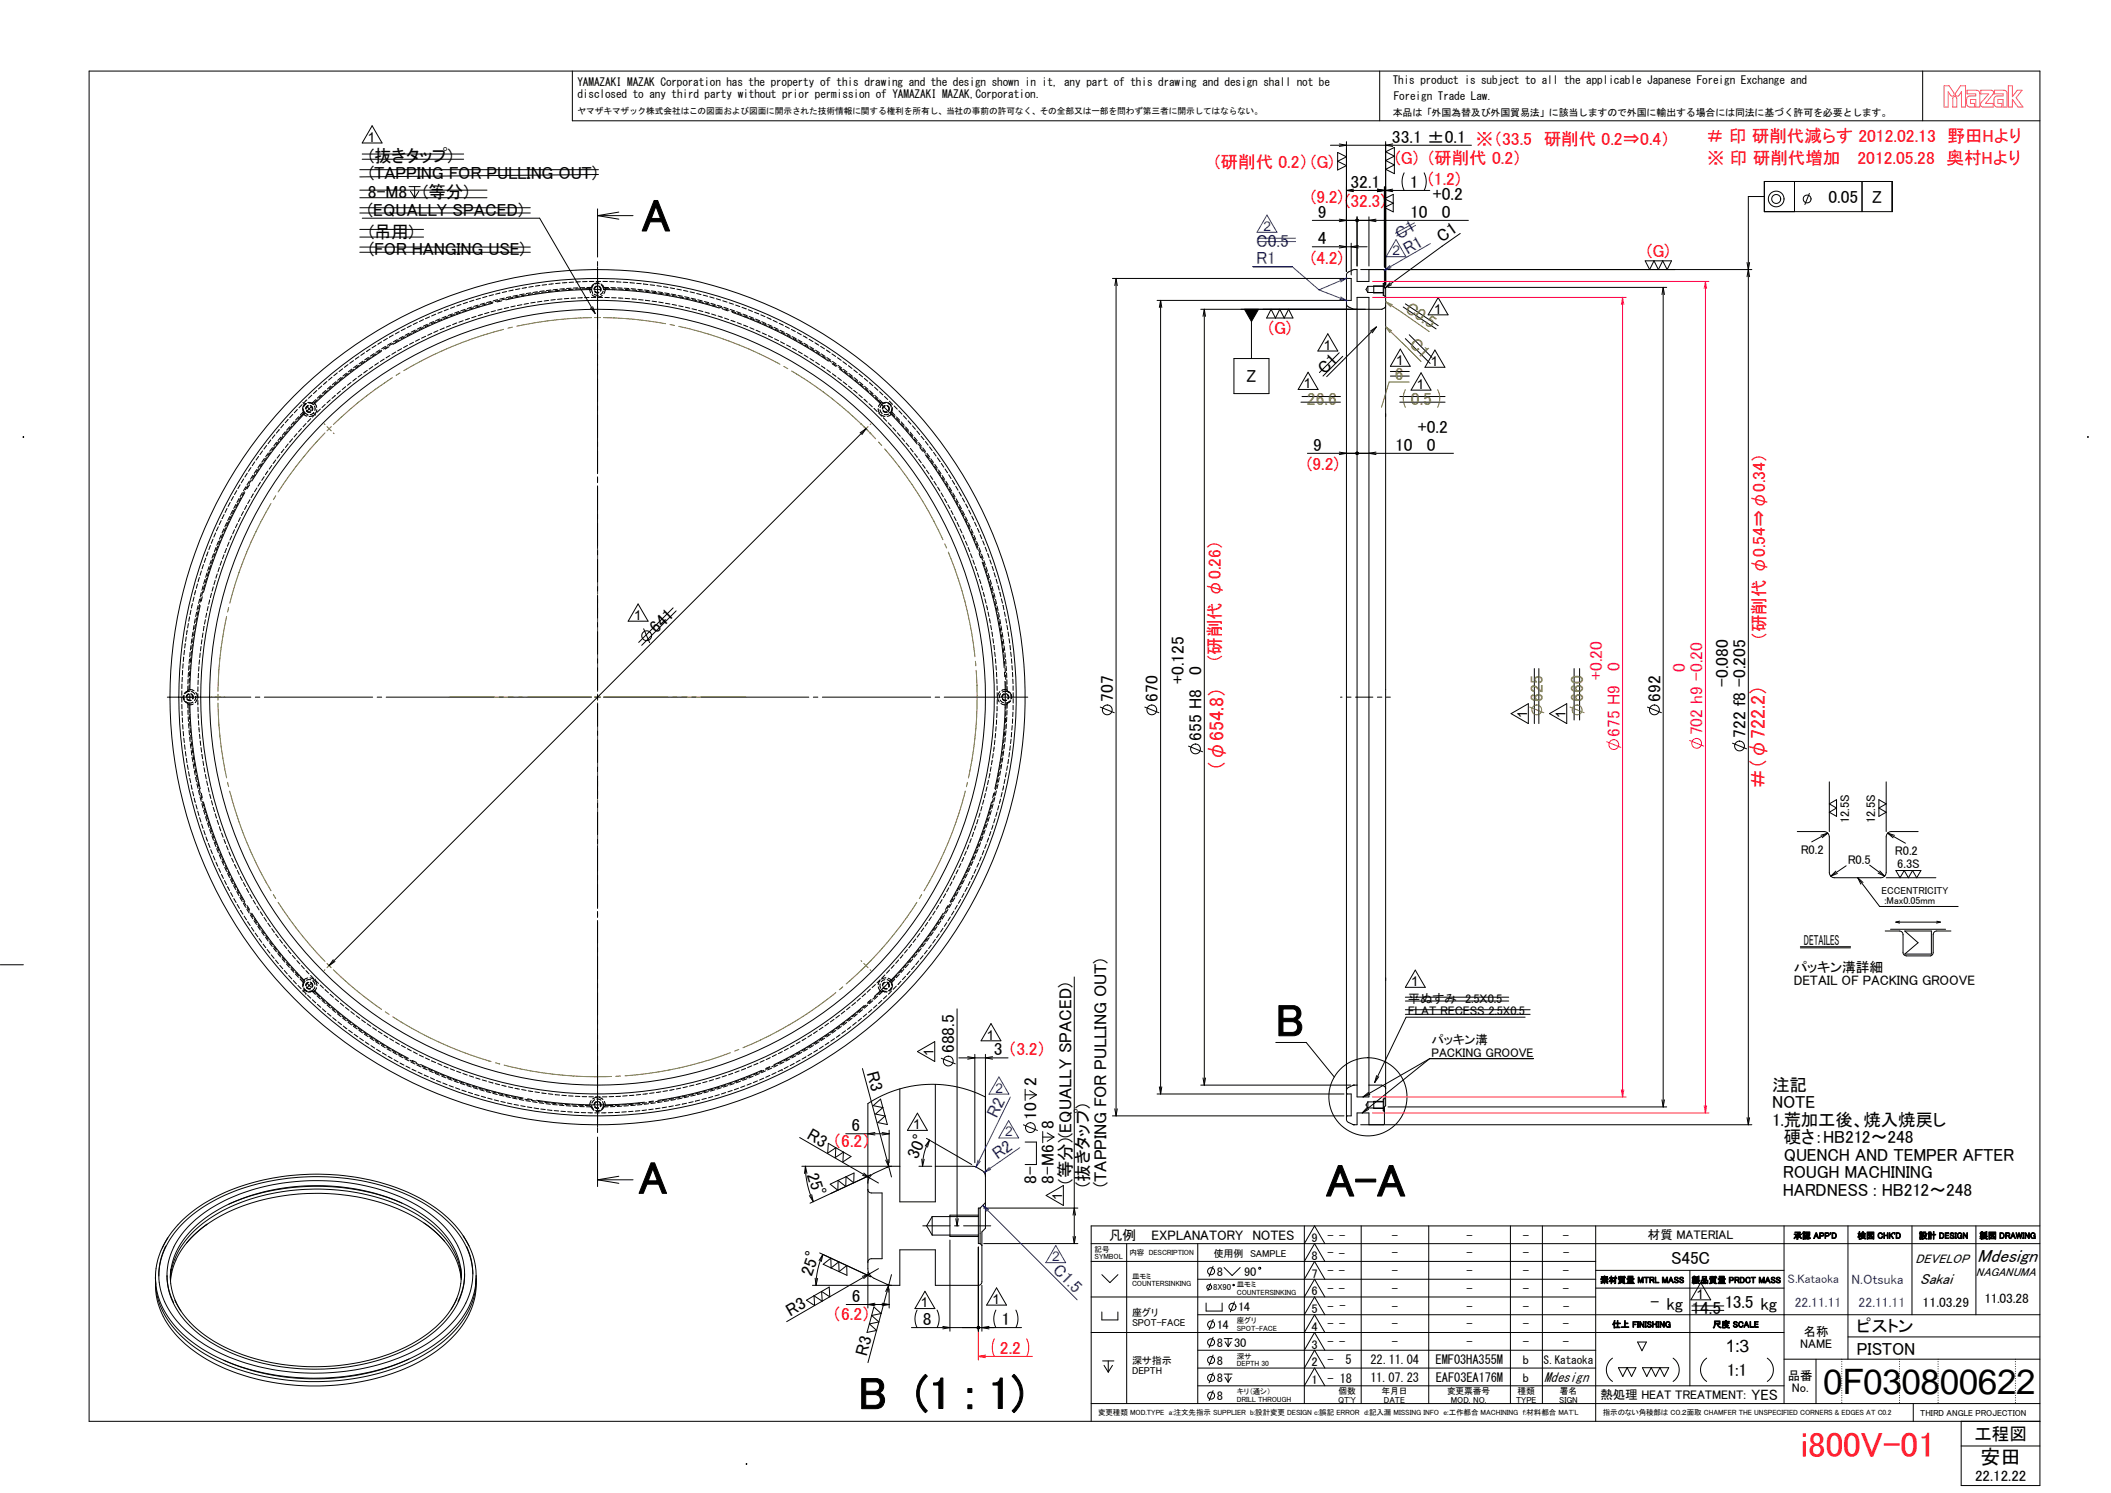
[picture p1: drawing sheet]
<svg xmlns="http://www.w3.org/2000/svg" width="594mm" height="420mm" viewBox="0 0 594 420" stroke-linecap="round" stroke-linejoin="round" font-family="sans-serif">
<defs><g id="words">
<g font-size="12.7">
<text x="180.6" y="65.2">A</text>
<text x="359.1" y="291.6">B</text>
<text x="179.7" y="336">A</text>
<text x="373.1" y="336.7">A-A</text>
<text x="241.7" y="396.6">B (1 : 1)</text>
</g>
<text font-size="9.9" x="513.1" y="392.4">0F030800622</text>
<text font-size="9.9" fill="#f00" x="506.8" y="410">i800V-01</text>
<g font-size="5.6" fill="#f00">
<text x="344.3" y="216.9" transform="rotate(-90 344.3 216.9)">（φ654.8）</text>
<text x="496.7" y="222.1" transform="rotate(-90 496.7 222.1)">＃（φ722.2）</text>
</g>
<text font-size="5.6" x="557.4" y="412.1">安田</text>
<text font-size="5.2" x="556.4" y="355.2">Mdesign</text>
<g font-size="4.9">
<text x="391.7" y="40.2">33.1 ±0.1 ※（33.5　研削代 0.2⇒0.4）</text>
<text x="103.9" y="45.6">(抜きタップ)</text>
<text x="103.9" y="50.5">(TAPPING FOR PULLING OUT)</text>
<text x="380.1" y="52.9">32.1</text>
<text x="396.7" y="52.9">1 (1.2)</text>
<text x="103.5" y="55.8">8-M8</text>
<text x="119.1" y="55.8">(等分)</text>
<text x="403.2" y="56.4">+0.2</text>
<text x="514.6" y="57.1">0.05</text>
<text x="526.9" y="57.1">Z</text>
<text x="103.5" y="60.7">(EQUALLY SPACED)</text>
<text x="370.9" y="61.3">9</text>
<text x="396.8" y="61.3">10</text>
<text x="405.7" y="61.3">0</text>
<text x="103.9" y="66.8">(吊用)</text>
<text x="103.9" y="71.8">(FOR HANGING USE)</text>
<text x="370.9" y="68.7">4</text>
<text x="405.8" y="68.3" transform="rotate(-35 405.8 68.3)">C1</text>
<text x="350.8" y="107.6">Z</text>
<text x="372.8" y="105.5" transform="rotate(-45 372.8 105.5)">C1</text>
<text x="399" y="121.9">+0.2</text>
<text x="369.5" y="126.9">9</text>
<text x="392.6" y="126.9">10</text>
<text x="401.5" y="126.9">0</text>
<text x="184.8" y="178.5" transform="rotate(-45 184.8 178.5)">641</text>
<text x="338.1" y="190" transform="rotate(-90 338.1 190)">0</text>
<text x="313.3" y="197.5" transform="rotate(-90 313.3 197.5)">707</text>
<text x="325.8" y="197.5" transform="rotate(-90 325.8 197.5)">670</text>
<text x="333.2" y="192.5" transform="rotate(-90 333.2 192.5)">+0.125</text>
<text x="467.3" y="197.5" transform="rotate(-90 467.3 197.5)">692</text>
<text x="486.3" y="193.3" transform="rotate(-90 486.3 193.3)">-0.080</text>
<text x="338.1" y="208.6" transform="rotate(-90 338.1 208.6)">655 H8</text>
<text x="491.2" y="207.7" transform="rotate(-90 491.2 207.7)">722 f8 -0.205</text>
<text x="268.6" y="296.4" transform="rotate(-90 268.6 296.4)">688.5</text>
<text x="279.6" y="297">3 （3.2）</text>
<text x="243.9" y="302.1" transform="rotate(75 243.9 302.1)">R3</text>
<text x="291.7" y="305.7" transform="rotate(-90 291.7 305.7)">2</text>
<text x="498.7" y="311.9">NOTE</text>
<text x="498.7" y="307">注記</text>
<text x="291.7" y="315.1" transform="rotate(-90 291.7 315.1)">10</text>
<text x="296.6" y="317.6" transform="rotate(-90 296.6 317.6)">8</text>
<text x="498.7" y="316.8">1.荒加工後、焼入焼戻し</text>
<text x="226.8" y="320.3" transform="rotate(30 226.8 320.3)">R3</text>
<text x="239.6" y="318.4">6</text>
<text x="498.7" y="321.8">硬さ：HB212～248</text>
<text x="258.2" y="326.4" transform="rotate(-66 258.2 326.4)">30°</text>
<text x="498.7" y="326.7">QUENCH AND TEMPER AFTER</text>
<text x="227" y="330.6" transform="rotate(72 227 330.6)">25°</text>
<text x="291.7" y="333.1" transform="rotate(-90 291.7 333.1)">8-</text>
<text x="296.6" y="333.1" transform="rotate(-90 296.6 333.1)">8-M6</text>
<text x="301.5" y="333.1" transform="rotate(-90 301.5 333.1)">(等分)(EQUALLY SPACED)</text>
<text x="306.5" y="334" transform="rotate(-90 306.5 334)">(抜きタップ)</text>
<text x="311.4" y="334" transform="rotate(-90 311.4 334)">(TAPPING FOR PULLING OUT)</text>
<text x="501.7" y="331.6">ROUGH MACHINING</text>
<text x="501.7" y="336.6">HARDNESS : HB212～248</text>
<text x="228.4" y="359.3" transform="rotate(-71 228.4 359.3)">25°</text>
<text x="470.3" y="355.7">S45C</text>
<text x="222.4" y="370.5" transform="rotate(-30 222.4 370.5)">R3</text>
<text x="239.7" y="366.4">6</text>
<text x="464.5" y="368">- kg</text>
<text x="476" y="369.8">14.5</text>
<text x="485.4" y="368">13.5 kg</text>
<text x="259.7" y="372.9">8</text>
<text x="281.8" y="372.9">1</text>
<text x="522.6" y="374.9">ピストン</text>
<text x="243.9" y="381.8" transform="rotate(-75 243.9 381.8)">R3</text>
<text x="485.7" y="380.4">1:3</text>
<text x="522.6" y="381.2">PISTON</text>
<text x="486" y="387.2">1:1</text>
<text x="555.6" y="405.1">工程図</text>
</g>
<g font-size="4.9" fill="#f00">
<text x="480.2" y="39.9">＃ 印 研削代減らす 2012.02.13　野田Hより</text>
<text x="342" y="47.3">(研削代 0.2）(G)</text>
<text x="392.7" y="46.2">(G) (研削代 0.2）</text>
<text x="480.4" y="46.1">※ 印 研削代増加　 2012.05.28　奥村Hより</text>
<text x="369" y="57">(9.2)(32.3)</text>
<text x="369" y="74.3">(4.2)</text>
<text x="463.5" y="72.4">(G)</text>
<text x="357" y="94">(G)</text>
<text x="367.8" y="132.3">(9.2)</text>
<text x="496.8" y="180.4" transform="rotate(-90 496.8 180.4)">（研削代 φ0.54⇒φ0.34）</text>
<text x="343.6" y="186.7" transform="rotate(-90 343.6 186.7)">（研削代 φ0.26）</text>
<text x="234.3" y="322.7">（6.2）</text>
<text x="234.2" y="371.3">（6.2）</text>
<text x="281.4" y="381">2.2</text>
</g>
<g font-size="4.9" fill="#00f">
<text x="353.5" y="69.4">C0.5</text>
<text x="393.9" y="67.4" transform="rotate(-30 393.9 67.4)">C1</text>
<text x="396.1" y="71.8" transform="rotate(-30 396.1 71.8)">R1</text>
<text x="353.5" y="74.3">R1</text>
<text x="280.5" y="314.8" transform="rotate(-64 280.5 314.8)">R2</text>
<text x="280.7" y="326.5" transform="rotate(-35 280.7 326.5)">R2</text>
<text x="296" y="357.6" transform="rotate(45 296 357.6)">C1.5</text>
</g>
<g font-size="4.9" fill="#808000">
<text x="395.1" y="87.4" transform="rotate(35 395.1 87.4)">C0.5</text>
<text x="396.4" y="97.2" transform="rotate(45 396.4 97.2)">C1</text>
<text x="392.5" y="106.8">6</text>
<text x="367.8" y="113.9">26.6</text>
<text x="397.1" y="113.9">0.5</text>
<text x="434.2" y="197.5" transform="rotate(-90 434.2 197.5)">625</text>
<text x="445.5" y="197.5" transform="rotate(-90 445.5 197.5)">660</text>
</g>
<g font-size="4.9" fill="#ff0080">
<text x="450.9" y="191.3" transform="rotate(-90 450.9 191.3)">+0.20</text>
<text x="455.8" y="188.8" transform="rotate(-90 455.8 188.8)">0</text>
<text x="474.2" y="189.1" transform="rotate(-90 474.2 189.1)">0</text>
<text x="455.8" y="207.3" transform="rotate(-90 455.8 207.3)">675 H9</text>
<text x="479.2" y="207" transform="rotate(-90 479.2 207)">702 h9 -0.20</text>
</g>
<text font-size="4.3" x="540.3" y="361.4">Sakai</text>
<g font-size="4.2">
<text x="492.9" y="394">YES</text>
<text x="555.8" y="416.9">22.12.22</text>
</g>
<text font-size="4.1" x="507.7" y="265.8">DETAILES</text>
<g font-size="3.9">
<text x="103.6" y="39.9">1</text>
<text x="403.6" y="88.3">1</text>
<text x="372.5" y="98.5">1</text>
<text x="392.9" y="102.8">1</text>
<text x="402.7" y="103">1</text>
<text x="367" y="109.3">1</text>
<text x="398.8" y="109.5">1</text>
<text x="178.4" y="174.5">1</text>
<text x="429.8" y="202" transform="rotate(-90 429.8 202)">1</text>
<text x="440.6" y="202" transform="rotate(-90 440.6 202)">1</text>
<text x="504.8" y="273.4">パッキン溝詳細</text>
<text x="397.1" y="277.5">1</text>
<text x="504.8" y="277.3">DETAIL OF PACKING GROOVE</text>
<text x="277.7" y="292.6">1</text>
<text x="262.7" y="297.1" transform="rotate(-90 262.7 297.1)">1</text>
<text x="257" y="317.8">1</text>
<text x="298.9" y="337.6" transform="rotate(-90 298.9 337.6)">1</text>
<text x="312.1" y="348.8">凡例</text>
<text x="324.1" y="348.8">EXPLANATORY　NOTES</text>
<text x="477.5" y="365.5">1</text>
<text x="259.1" y="367.9">1</text>
<text x="279.3" y="367">1</text>
</g>
<g font-size="3.9" fill="#00f">
<text x="355.6" y="64.9">2</text>
<text x="391.9" y="71.8">2</text>
<text x="280.1" y="307.5">2</text>
<text x="282.9" y="319.8">2</text>
<text x="296.1" y="354.9">2</text>
</g>
<g font-size="3.8" fill="#00f">
<text x="521.1" y="361.3">N.Otsuka</text>
<text x="505.1" y="367.8">22.11.11</text>
<text x="523.1" y="367.8">22.11.11</text>
</g>
<g font-size="3.8">
<text x="541.1" y="367.8">11.03.29</text>
<text x="558.5" y="366.8">11.03.28</text>
</g>
<g font-size="3.7">
<text x="539.1" y="355.5">DEVELOP</text>
<text x="434.5" y="388.8">Mdesign</text>
</g>
<g font-size="3.5">
<text x="520.4" y="231.6" transform="rotate(-90 520.4 231.6)">12.5S</text>
<text x="527.7" y="231.6" transform="rotate(-90 527.7 231.6)">12.5S</text>
<text x="506.8" y="240.4">R0.2</text>
<text x="520" y="243.2">R0.5</text>
<text x="533.3" y="240.6">R0.2</text>
<text x="533.9" y="244.4">6.3S</text>
<text x="396.2" y="282.2">平ぬすみ　2.5Ｘ0.5</text>
<text x="396.2" y="285.8">FLAT RECESS 2.5X0.5</text>
<text x="402.8" y="293.9">パッキン溝</text>
<text x="402.8" y="297.4">PACKING GROOVE</text>
<text x="369.1" y="349.5">9</text>
<text x="373.6" y="348.8">- -</text>
<text x="373.6" y="353.8">- -</text>
<text x="391.7" y="348.8">-</text>
<text x="391.7" y="353.8">-</text>
<text x="412.7" y="348.8">-</text>
<text x="412.7" y="353.8">-</text>
<text x="428.6" y="353.8">-</text>
<text x="428.6" y="348.8">-</text>
<text x="439.9" y="348.8">-</text>
<text x="439.9" y="353.8">-</text>
<text x="463.8" y="348.7">材質 MATERIAL</text>
<text x="342.4" y="359">8</text>
<text x="350.1" y="359">90</text>
<text x="369.1" y="359.5">7</text>
<text x="369.1" y="354.5">8</text>
<text x="373.5" y="358.8">- -</text>
<text x="391.7" y="358.8">-</text>
<text x="412.7" y="358.8">-</text>
<text x="428.6" y="358.9">-</text>
<text x="439.9" y="358.8">-</text>
<text x="369.1" y="364.5">6</text>
<text x="373.6" y="363.8">- -</text>
<text x="391.7" y="363.8">-</text>
<text x="412.7" y="363.8">-</text>
<text x="428.6" y="363.8">-</text>
<text x="439.9" y="363.8">-</text>
<text x="348.4" y="369">14</text>
<text x="369.1" y="369.5">5</text>
<text x="373.6" y="368.8">- -</text>
<text x="391.7" y="368.8">-</text>
<text x="412.7" y="368.8">-</text>
<text x="428.6" y="368.8">-</text>
<text x="439.9" y="368.9">-</text>
<text x="342.4" y="374">14</text>
<text x="369.1" y="374.5">4</text>
<text x="373.6" y="373.8">- -</text>
<text x="391.7" y="373.8">-</text>
<text x="412.7" y="373.8">-</text>
<text x="428.6" y="373.8">-</text>
<text x="439.9" y="373.8">-</text>
<text x="507.7" y="375.8">名称</text>
<text x="342.4" y="379">8</text>
<text x="347.3" y="379">30</text>
<text x="369.1" y="379.5">3</text>
<text x="373.6" y="378.8">- -</text>
<text x="373.6" y="383.8">-</text>
<text x="378.6" y="383.9">5</text>
<text x="385.7" y="383.8">22.11.04</text>
<text x="391.7" y="378.8">-</text>
<text x="404" y="383.8">EMF03HA355M</text>
<text x="412.7" y="378.8">-</text>
<text x="428.6" y="378.8">-</text>
<text x="428.6" y="383.8">b</text>
<text x="439.9" y="378.8">-</text>
<text x="506.6" y="379.4">NAME</text>
<text x="342.4" y="384">8</text>
<text x="342.4" y="389">8</text>
<text x="369.1" y="384.5">2</text>
<text x="369.1" y="389.5">1</text>
<text x="373.6" y="389.1">- 18</text>
<text x="385.7" y="388.8">11.07.23</text>
<text x="404.1" y="388.8">EAF03EA176M</text>
<text x="428.6" y="388.8">b</text>
<text x="503.1" y="388.3">品番</text>
<text x="342.4" y="394">8</text>
<text x="450.4" y="393.7">熱処理 HEAT TREATMENT:</text>
<text x="504.3" y="391.9">No.</text>
</g>
<text font-size="3.5" fill="#00f" x="503.1" y="361">S.Kataoka</text>
<text font-size="3.4" x="556.1" y="359.1">NAGANUMA</text>
<g font-size="3.2">
<text x="391.9" y="23.6">This product is subject to all the applicable Japanese Foreign Exchange and</text>
<text x="162.5" y="27.5">disclosed to any third party without prior permission of YAMAZAKI MAZAK,Corporation.</text>
<text x="162.5" y="24.3">YAMAZAKI MAZAK Corporation has the property of this drawing and the design shown in it, any part of this drawing and design shall not be</text>
<text x="392.3" y="28.1">Foreign Trade Law.</text>
<text x="434.4" y="383.8">S.Kataoka</text>
</g>
<g font-size="2.8">
<text x="391.9" y="32.5">本品は「外国為替及び外国貿易法」に該当しますので外国に輸出する場合には同法に基づく許可を必要とします。</text>
<text x="529.5" y="251.5">ECCENTRICITY</text>
<text x="530.3" y="254.3">:Max0.05mm</text>
<text x="341.6" y="353.6">使用例　SAMPLE</text>
<text x="318.6" y="370.4">座グリ</text>
<text x="318.6" y="373.3">SPOT-FACE</text>
<text x="318.6" y="383.9">深サ指示</text>
<text x="318.6" y="386.7">DEPTH</text>
</g>
<g font-size="2.5">
<text x="162.5" y="32">ヤマザキマザック株式会社はこの図面および図面に開示された技術情報に関する権利を所有し、当社の事前の許可なく、その全部又は一部を問わず第三者に開示してはならない。</text>
<text x="504.7" y="348.6">承認 APP'D</text>
<text x="522.7" y="348.6">検図 CHK'D</text>
<text x="540" y="348.6">設計 DESIGN</text>
<text x="557" y="348.6">製図 DRAWING</text>
<text x="341.4" y="363.1">8X90</text>
<text x="450.3" y="361.1">素材質量 MTRL MASS</text>
<text x="476" y="361.1">製品質量 PRDCT MASS</text>
<text x="453.7" y="373.6">仕上 FINISHING</text>
<text x="482" y="373.6">尺度 SCALE</text>
<text x="376.6" y="394.7">QT'Y</text>
<text x="376.7" y="392.2">個数</text>
<text x="388.8" y="392.2">年月日</text>
<text x="389.4" y="394.7">DATE</text>
<text x="407.2" y="392.2">変更票番号</text>
<text x="408.3" y="394.7">MOD. NO.</text>
<text x="426.6" y="394.7">TYPE</text>
<text x="427.1" y="392.2">種類</text>
<text x="438.8" y="394.7">SIGN</text>
<text x="439" y="392.2">署名</text>
<text x="540.4" y="398.4">THIRD ANGLE PROJECTION</text>
</g>
<g font-size="2.1">
<text x="308.1" y="352.3">記号</text>
<text x="317.9" y="353.3">内容 DESCRIPTION</text>
<text x="308.1" y="354.4">SYMBOL</text>
<text x="318.6" y="359.8">皿モミ</text>
<text x="318.6" y="361.9">COUNTERSINKING</text>
<text x="348.1" y="362.3">皿モミ</text>
<text x="348.1" y="364.4">COUNTERSINKING</text>
<text x="348.1" y="374.4">SPOT-FACE</text>
<text x="348.1" y="372.3">座グリ</text>
<text x="348.1" y="382.3">深サ</text>
<text x="348.1" y="384.4">DEPTH 30</text>
<text x="348.1" y="394.4">DRILL THROUGH</text>
<text x="348.1" y="392.3">キリ（通シ）</text>
<text x="309.1" y="398.1">変更種類 MOD.TYPE a:注文先指示 SUPPLIER b:設計変更 DESIGN c:誤記 ERROR d:記入漏 MISSING INFO e:工作都合 MACHINING f:材料都合 MAT'L</text>
<text x="451.1" y="398.1">指示のない角稜部は C０.２面取 CHAMFER THE UNSPECIFIED CORNERS &amp; EDGES AT C0.2</text>
</g>
</g></defs>
<g fill="none" stroke="#000" stroke-width=".28">
<path d="M104.7 35.4l2.8 4.8h-5.6zM161.1 20v14h413M378.9 39.9v36.5M388.3 20v14M389.9 39.9v40.3M541.1 20v14M101.3 59.9h47.9M101.3 58.5h47.9M101.3 55.6h35.7M101.3 53.5h35.7M101.3 47.8h67.1M101.9 44.8h28.6"/>
<path d="M101.9 43.3h28.6M115.1 52.5h3.2M115.5 53.8l1.2 1.9M116.7 52.5v3.2M117.9 53.8l-1.2 1.9M168.2 58.7v13.6M168.4 49.1l-67.1 .7M174.2 59.7l-6 1M374.4 40.9h39.7M376.4 42.9l2.5 1.2-2.5 1.3 2.5 1.2-2.5 1.2zM376.9 40.5l2 .4-2 .3M378.9 53.6h23.5"/>
<path d="M378.9 53.6l2 .3M380.9 53.2l-2 .4M387.6 53.2l2 .4-2 .3M389.6 52.6v22.6M389.6 55.9l2.5-1.2v4.9l-2.5-1.2 2.5-1.2zM389.9 42.7l2.5-1.2v7.4l-2.5-1.3 2.5-1.2-2.5-1.2 2.5-1.3zM391.9 40.5l-2 .4 2 .3M391.9 53.2l-2 .4 2 .3M395.2 48.6a5.5 5.5 0 0 0 0 5M400.8 48.6a5.5 5.5 0 0 1 0 5M496.5 51.1h36v8.5h-36zM496.5 55.3h-4.5v261.2"/>
<path d="M505 51.1v8.5M509.2 54.4l-1.3 3.2M524 51.1v8.5M101.3 71h47.9M101.3 69.5h47.9M101.3 66.7h17.9M101.3 64.6h17.9M102 61.4h49.9l15.6 26.8M155.7 79.9l-1.2 .1M157.6 79.7l-1.2 .1M159.5 79.5l-1.2 .1M161.4 79.4l-1.2 .1"/>
<path d="M163.3 79.3l-1.3 .1M165.2 79.2l-1.2 .1M165.9 79.2h1.2M167.2 79.9l-.8 1M167.8 79.2h1.2M168.2 73.6v1.3M168.2 75.1v58.2M168.2 60.7h10M168.2 60.7l6 1M168.5 79.7l-1.2 .1M168.7 79.9h-1.2M169.1 79.9l.8 1"/>
<path d="M169.7 79.2h1.2M171.6 79.2l1.2 .1M173.5 79.3l1.2 .1M175.4 79.4l1.3 .1M177.3 79.5l1.3 .2M179.2 79.7l1.2 .1M181.1 79.9h.1M181.1 79.9l1.2 .2M313.1 78.4h65.1M314.1 78.4l-.4 2M314.1 78.4l.3 2M314.1 78.4v235.6"/>
<path d="M369.3 69.4h15.4M369.3 62h43.9M376.9 69.1l2 .3-2 .4M376.9 61.7l2 .3-2 .4M378.9 78l.3 .4h1.1v6.1h-1.1l-.3 .4M380.3 68.4v9M381.7 61.8a.35 .35 0 0 1 .5 0 .35 .35 0 0 1-.2 .6 .35 .35 0 0 1-.4-.4h.3h-.3zM381.7 61.8l.4-.1 .2 .3h-.4h.4a.35 .35 0 0 1-.5 .3 .35 .35 0 0 1-.1-.5zM381.9 61v13.9M382.2 69.1l-1.9 .3 1.9 .4M382.9 75.9h110.1M385.2 75.9v3.3h-3.3v-3.3h-1l-1.4 .6-.6 .8v237.8l.5 .7 1.3 .6"/>
<path d="M385.2 61v13.9M387.2 61.7l-2 .3 2 .4M389.3 75.9l.3 .2v4.8l.3 .3v230l-.3 .3v4.8l-.3 .2M389.4 79.8h-.1v3.3h.1M389.4 79.8v3.3M389.6 79.6l-.2 .2M391.2 79.6l-1.4 1.4M410.9 65.7l-21.1 15.3M463 73.4h7.4l-1.2 2.5-1.3-2.5-1.2 2.5-1.2-2.5-1.3 2.5zM491.7 73.9l.7 4M492.4 73.9l-.7 4M102.6 99.3l-1 .7"/>
<path d="M104.2 98.2l-1.1 .7M105.3 99.5l-1.1 .7M105.8 97.2l-1.1 .7M105.8 99.6l-1.1 .7M106.9 98.5l-1.1 .7M107.3 98.9a117.8 117.8 0 0 0-19.1 15M107.4 96.2l-1.1 .7M107.4 98.6l-1.1 .7M108.5 97.5l-1.1 .6M109 97.6l-1.1 .6M109 95.2l-1.1 .7M109.5 97.6l-1.1 .6"/>
<path d="M110.1 96.5l-1.1 .7M110.7 96.6l-1.1 .6M110.7 94.3l-1.1 .6M111.4 99.1l-1.1 .6M111.8 95.6l-1.1 .6M112.3 95.7l-1.1 .6M112.3 93.4l-1.1 .6M113 98.1l-1.1 .6M113.5 94.7l-1.2 .6M114 94.8l-1.1 .6M114 92.5l-1.1 .5M114.7 97.2l-1.1 .6"/>
<path d="M115.1 93.8l-1.1 .6M115.7 93.9l-1.2 .6M115.7 93.9h.1M115.7 91.6l-1.1 .6M116.4 96.3l-1.2 .6M116.9 92.9l-1.2 .6M117.4 93l-1.2 .6M117.4 90.8l-1.1 .5M118.1 95.5l-1.2 .5M118.5 92.1l-1.1 .5M119.1 92.2l-1.2 .5M119.2 89.9l-1.2 .6"/>
<path d="M119.8 94.6l-1.2 .6M120.3 91.3l-1.2 .5M120.8 91.4l-1.2 .5M120.9 89.2l-1.2 .5M121.5 93.8l-1.1 .6M122 90.5l-1.1 .5M122.5 90.6l-1.1 .5M122.6 88.4l-1.1 .5M123.2 93l-1.1 .6M123.8 89.7l-1.2 .5M124.3 89.9l-1.2 .5M124.4 87.7l-1.2 .5"/>
<path d="M125 92.3l-1.2 .5M125.5 89l-1.1 .5M126.1 89.2l-1.2 .4M126.2 87l-1.2 .5M126.8 91.6l-1.2 .5M127.3 88.3l-1.2 .5M127.9 88.5l-1.2 .4M128 86.3l-1.2 .5M128.5 90.9l-1.1 .5M129.1 87.7l-1.2 .4M129.6 87.8l-1.1 .5M129.7 85.7l-1.1 .4"/>
<path d="M130.3 90.3l-1.1 .4M130.9 87.1l-1.2 .4M131.5 87.2l-1.2 .4M131.6 85.1l-1.2 .4M132.1 89.6l-1.2 .4M132.7 86.4l-1.2 .4M133.3 86.6l-1.2 .4M133.4 84.5l-1.2 .4M134 89l-1.2 .4M134.5 85.9l-1.2 .3M135.1 86.1l-1.2 .3M135.2 83.9l-1.2 .4"/>
<path d="M135.8 88.5l-1.3 .3M136.3 85.3l-1.2 .4M136.9 85.5l-1.2 .4M137 83.4l-1.2 .4M137.6 87.9l-1.2 .4M138.2 84.8l-1.2 .4M138.7 85.3a116.4 116.4 0 0 0-28.1 11.6M138.7 85l-1.2 .3M138.9 82.9l-1.3 .3M139.4 87.4l-1.2 .4M140 84.3l-1.2 .4M140.6 84.5l-1.2 .4"/>
<path d="M140.7 82.5l-1.2 .3M141.1 84.7l-1.2 .3M141.3 87l-1.2 .3M141.9 83.9l-1.3 .3M142.4 84.1l-1.2 .3M142.6 82l-1.3 .3M143.1 86.5l-1.2 .3M143.7 83.5l-1.2 .3M144.3 83.7l-1.2 .3M144.4 81.6l-1.2 .3M145 86.1l-1.2 .3M145.6 86h.1"/>
<path d="M145.6 83.1l-1.2 .3M146.2 83.3l-1.3 .3M146.3 81.3l-1.2 .2M146.9 85.7l-1.2 .3M147.5 82.7l-1.3 .3M148 83l-1.2 .2M148.2 80.9l-1.3 .3M148.7 85.4l-1.2 .2M149.4 82.4l-1.3 .2M149.9 82.7l-1.2 .2M150.1 80.6l-1.3 .2M150.6 85.1l-1.2 .2"/>
<path d="M151.2 82.1l-1.2 .2M151.8 82.4l-1.2 .1M151.9 80.3l-1.2 .2M152.5 84.8l-1.2 .2M153.1 81.9l-1.2 .1M153.7 82.1l-1.3 .2M153.8 80.1l-1.2 .1M154.4 84.5l-1.3 .2M155 81.6l-1.3 .2M155.6 81.9l-1.3 .1M156.3 84.3l-1.3 .2M156.9 81.4l-1.2 .2"/>
<path d="M157.5 81.7l-1.3 .1M158.2 84.1l-1.3 .1M158.8 81.2l-1.3 .2M159.4 81.5l-1.3 .1M160.1 84l-1.3 .1M160.7 81.1l-1.3 .1M161.3 81.4l-1.3 .1M162 83.9h-1.3M162.6 81l-1.3 .1M163.2 81.3l-1.3 .1M163.9 83.8h-1.3M164.5 80.9l-1.2 .1"/>
<path d="M165.8 83.7l-1.3 .1M166 81.2l-2.2 .1M166 81.2l.2 1.2M166.2 86.7l1.3 1.5M166.4 80.9h-1.2M166.4 80.9l-.4 .3M166.5 81.4l.2 .9M166.5 81.5a112 112 0 0 0-24.1 2.9M166.6 83l1.1 .5M166.7 82.3h.1M166.8 86.3l.7 1.9M167 80.3l-.5 1.1"/>
<path d="M167.2 82.8l1.2 .3M167.4 81.8a.83 .83 0 0 0 1 .5M167.4 82.1l.5 .3h.6M167.7 83.7h-1.3M167.8 80.5l-.4 .3-.2 .7M168.1 80.6a.88 .88 0 0 0-.8 .8h1.7M168.3 83.7h1.3M168.4 82.3h.1M168.4 80.5l.7 .7-.1 .8M168.5 82.4h.1M168.7 80.7v.1a.87 .87 0 0 1 .2 1.1M169.2 80.2l.6 1.1"/>
<path d="M169.5 83.1l-1.2 .5M169.7 81.9l-.2 .6-.6 .4M169.8 81.5h.1M169.8 81.5a114.8 114.8 0 0 1 32.6 5.2M169.9 80.9h1.4M169.9 80.9l.4 .3 1.3 .1M170.2 83.7l1.3 .1M170.3 81.5l-.4 1.2M171.9 80.9l1.3 .1M172.1 83.8h1.3M172.2 81.3h1.3M173.8 81l1.3 .1"/>
<path d="M174 83.9h1.3M174.1 81.3l1.3 .1M175.7 81.1l1.3 .1M175.9 84l1.3 .1M176 81.5l1.3 .1M177.6 81.2l1.3 .2M177.8 84.1l1.3 .1M177.9 81.6l1.3 .1M179.5 81.4l1.3 .2M179.7 84.3l1.3 .1M179.8 81.8l1.3 .1M181.4 81.6l1.3 .2"/>
<path d="M181.6 84.5l1.3 .2M181.7 82l1.3 .2M183 80.2l1.2 .1M183.3 81.9l1.2 .1M183.5 84.8l1.3 .1M183.6 82.3l1.3 .1M184.9 80.4l1.2 .2M185.2 82.1l1.2 .2M185.4 85l1.2 .2M185.5 82.5l1.2 .2M186.7 80.7l1.3 .2M187 82.4l1.3 .2"/>
<path d="M187.3 85.3l1.2 .3M187.4 82.8l1.2 .2M188.6 81l1.3 .2M188.9 82.8l1.3 .2M189.2 85.7l1.2 .2M189.2 83.1l1.3 .3M190.5 81.4l1.2 .2M190.8 83.1l1.2 .3M191 86.1l1.3 .2M191.1 83.5l1.3 .3M192.4 81.7l1.2 .3M192.7 83.5l1.2 .3"/>
<path d="M192.9 86.4l1.2 .3M193 83.9l1.2 .3M194.2 82.1l1.2 .3M194.5 83.9l1.3 .3M194.7 86.9l1.3 .3M194.8 84.3l1.3 .3M196.1 82.6l1.2 .3M196.4 84.4l1.2 .3M196.6 87.4l1.2 .3M196.7 84.8l1.2 .3M197.9 83.1l1.3 .3M198.2 84.9l1.2 .3"/>
<path d="M198.4 87.8l1.2 .4M198.5 85.3l1.2 .3M199.7 83.5l1.3 .4M200.1 85.4l1.2 .3M200.3 88.4l1.2 .4M200.4 85.8l1.2 .4M201.6 84.1l1.2 .3M201.9 85.9l1.2 .4M202.1 88.9l1.2 .4M202.2 86.4l1.2 .3M203.4 86.7h.1M203.4 84.6l1.2 .4"/>
<path d="M203.6 87.1l1.2 .4M203.7 86.5l1.2 .4M203.9 89.5l1.2 .4M204 86.9l1.2 .4M205.2 85.2l1.2 .4M205.5 87.1l1.2 .4M205.7 90.1l1.2 .5M205.8 87.5l1.2 .4M206.1 87.9a113.7 113.7 0 0 1 27 13.7M207 85.9l1.2 .4M207.3 87.7l1.2 .5M207.5 90.8l1.2 .4"/>
<path d="M207.6 88.2l1.2 .4M208.8 86.5l1.2 .4M209.1 88.4l1.2 .4M209.2 91.5l1.2 .4M209.4 88.9l1.2 .4M210.6 87.2l1.2 .5M210.9 89.1l1.1 .5M211 92.2l1.2 .5M211.2 89.6l1.1 .4M212.4 87.9l1.1 .4M212.6 89.8l1.2 .5M212.8 92.9l1.1 .6"/>
<path d="M212.9 90.3l1.2 .5M214.1 88.6l1.2 .5M214.4 90.5l1.1 .6M214.5 93.7l1.2 .5M214.7 91l1.1 .5M215.9 89.4l1.1 .5M216.1 91.3l1.2 .5M216.3 94.5l1.1 .5M216.4 91.8l1.1 .6M217.6 90.2l1.1 .5M217.8 92.1l1.2 .6M218 95.3l1.1 .6"/>
<path d="M218.1 92.6l1.2 .6M219.3 91l1.1 .5M219.6 93l1.1 .5M219.7 96.2l1.1 .6M219.8 93.5l1.2 .5M221 91.8l1.1 .6M221.2 93.8l1.2 .6M221.4 97.1l1.1 .6M221.5 94.3l1.1 .6M222.7 92.7l1.1 .6M222.9 94.7l1.1 .6M223 98l1.1 .6"/>
<path d="M223.2 95.2l1.1 .6M224.4 93.6l1.1 .6M224.6 95.6l1.1 .7M224.7 98.9l1.1 .7M224.9 96.2l1.1 .6M226.1 94.5l1.1 .7M226.2 96.6l1.1 .6M226.3 99.9l1.1 .7M226.5 97.1l1.1 .7M227.7 95.5l1.1 .6M227.9 97.6l1.1 .6M228.1 98.1l1.1 .7"/>
<path d="M229.3 96.5l1.1 .6M229.5 98.6l1.1 .6M229.8 99.1l1 .7M230.9 97.5l1.1 .7M231.1 99.6l1.1 .7M232.6 98.5l1 .7M234.1 99.6l1.1 .7M325.6 84.5h52.6M326.6 84.5l.4 2M326.6 84.5v223.4M326.6 84.5l-.3 2M338.9 87l.4 2"/>
<path d="M338.9 87l-.3 2M338.9 87v218.4M350.2 87h4l-2 3.5zM352.2 90.5v10.4M357.7 87l1.2 2.5 1.3-2.5 1.2 2.5 1.2-2.5 1.3 2.5h-7.4zM373.7 93.9l2.8 4.9h-5.6zM376.9 99.3l-5.6 5.5M378.9 85.5l.5 .8 1.7 .7M381.9 83.7h3.3v225h-3.3zM385 80.6h4.3M385 80.6l-.6 .8 .6 .9M385 82.3h4.3"/>
<path d="M385 80.6v1.7M387.3 92l-13.9 14M387.3 92l-1.1 1.7M387.3 92l-1.6 1.2M389.3 80.5h-2.7v1.9h2.7M389.4 83.1l.5 .5M389.9 86.1l-.1 .5-1 .4h-50.9M390.6 80.9h78.4M391.6 80.1l-1.8 .9M394.1 98.2l2.8 4.9h-5.6zM394.9 86.4l9.2 6.2M395.5 95.3l7 7"/>
<path d="M395.5 85.5l9.2 6.2M396.6 94.2l6.4 6.4M403.8 98.5l2.8 4.9h-5.6zM404.7 83.8l2.8 4.8h-5.6zM468.1 80.9l.3 2M468.1 80.9l-.4 2M468.1 80.9v230.6M79.8 119.4l-.8 1M81.1 118l-.8 1M82.1 119.9l-.8 .9M82.4 116.6l-.9 1M82.8 118.7l-.9 .9"/>
<path d="M83.4 118.5l-.9 .9M83.7 115.2l-.9 1M84.1 117.3l-.9 .9M85 113.9l-.9 .9M85.2 114.6l.2 1.3M85.3 113.3l.5 .6M85.3 116.4l-1.5 1.6M85.3 116.4l1.1 .7M85.4 115.1l.4 1.1M85.4 115.9l-.9 .9M85.4 115.9l-.1 .5M85.8 116.2l.8 .5"/>
<path d="M85.8 116.2a112.7 112.7 0 0 0-14.9 19.2M86 113.5l-.7 1M86.1 119.2l-.8 .9M86.2 115.4a.8 .8 0 0 0 1.1 .5M86.2 115.7l.6 .3h.6M86.3 113.6l-.9 .9M86.4 112.5l-.9 .9M86.4 114.5l.6 .6M86.6 113.3l1.3 .1M86.6 116.7h.1M86.7 114.1l-.6 .5-.1 .5M86.9 114.2a.88 .88 0 0 0-.8 .9"/>
<path d="M86.9 113.4l1.2 .4M87 115.1l-.6 .6M87 115.1l.6 .6M87.3 114.1l.7 .7-.1 .7M87.5 117.8l-.9 .9M87.5 114.3v.1a.79 .79 0 0 1 .3 1.1M87.6 114.5l-.6 .6M87.8 111.2l-1 .9M88.2 116.9l-1.2 .3M88.2 116.2l.6 .6M88.3 116.1l-.4 .4-.6 .2M88.5 114.3l.2 .6-.1 .6"/>
<path d="M88.6 113.6l.5 1.1M88.8 116.5l-.9 .9M88.9 112.5l-1 .9M89.1 109.9l-.9 .9M89.2 115.3l-.5 1.1M89.3 112.5l-.9 .9h-.5M90.2 115.1l-1 .9M90.2 111.2l-.9 .8M90.6 108.6l-1 .9M90.7 111.2l-.9 .9M91.5 113.8l-.9 .9M91.6 109.9l-.9 .8"/>
<path d="M92 107.4l-1 .8M92.1 109.9l-.9 .9M92.9 112.5l-.9 .9M93.1 108.6l-1 .9M93.4 106.2l-.9 .8M93.5 108.7l-.9 .8M94.4 111.3l-1 .8M94.5 107.4l-1 .8M94.9 104.9l-1 .8M95 107.5l-1 .8M95.8 110l-.9 .9M96 106.2l-1 .8"/>
<path d="M96.4 103.8l-1 .8M96.5 106.3l-1 .8M97.3 108.8l-1 .8M97.5 105l-1 .8M97.9 102.6l-1 .8M98 105.1l-1 .8M98.8 107.6l-1 .8M99 103.9l-1 .7M99.5 101.5l-1.1 .7M99.5 103.9l-1 .8M100.3 106.5l-1 .8M100.6 102.7l-1.1 .8"/>
<path d="M101 100.4l-1 .7M101.1 102.8l-1.1 .7M101.8 105.3l-1 .8M102.1 101.6l-1 .8M102.6 101.7l-1 .7M103.4 104.2l-1.1 .8M103.7 100.6l-1.1 .7M104.2 100.6l-1.1 .7M104.9 103.1l-1 .8M106.5 102.1l-1.1 .7M108.1 101l-1.1 .7M109.7 100.1l-1.1 .6"/>
<path d="M227.9 100.9l1.1 .7M229.5 101.9l1.1 .7M231.1 103l1.1 .7M231.4 100.1l1 .7M232.7 104.1l1 .7M232.7 100.6l1.1 .7M233 101.2l1 .7M234.2 102.4l1 .7M234.2 105.2l1.1 .7M234.3 101.7l1 .7M234.5 102.3l1 .7M235.7 100.7l1 .7"/>
<path d="M235.8 106.3l1 .8M235.8 102.8l1 .7M236.1 103.4l1 .7M236.3 103.8a113.1 113.1 0 0 1 21.8 21.2M237.2 101.8l1 .8M237.3 107.5l1 .7M237.4 103.9l1 .8M237.6 104.5l1 .8M238.8 108.6l1 .9M238.8 102.9l1 .8M238.9 105.1l1 .8M239.1 105.7l1 .8"/>
<path d="M240.3 109.9l.9 .8M240.3 104.1l1 .8M240.4 106.3l1 .8M240.6 106.9l1 .8M241.7 111.1l1 .8M241.8 105.3l1 .8M241.8 107.5l1 .8M242.1 108.1l.9 .8M243.1 112.3l1 .9M243.2 106.5l1 .8M243.3 108.7l1 .9M243.5 109.3l.9 .9"/>
<path d="M244.6 113.6l.9 .9M244.7 107.7l.9 .8M244.7 110l1 .8M244.9 110.6l1 .8M245.9 114.9l.9 .9M246.1 109l1 .8M246.2 111.2l.9 .9M246.3 111.9l1.6 1.5M247.1 115l.4 1.2M247.3 116.3l.9 .9M247.5 110.3l.9 .8M247.5 112.5l1 .9"/>
<path d="M247.7 115.3l.6 1.1M247.9 116.7l1.1 .5M247.9 113.4h.6M247.9 113.4l-.7 1M248.5 115.4a.83 .83 0 0 0 1 .5M248.5 115.7l.6 .3h.6M248.6 117.6h.1M248.7 117.6l.8 .9M248.9 111.6l.9 .8M249 114.1l-.6 .5-.1 .5M249.2 114.2a.88 .88 0 0 0-.8 .9M249.3 113.4a1.74 1.74 0 0 0-1.6 1.3"/>
<path d="M249.5 115.9h.1M249.6 114.1l.6 .7-.1 .7M249.7 113.3l-1.2 .1M249.8 114.3v.1a.87 .87 0 0 1 .2 1.1M249.8 113.3l1 .8M249.9 113.5l.9 .8M250 119l.8 .9M250.1 116.5l-.6 .2-.7-.1M250.3 112.9l.9 .9M250.8 116.6l-1.1 .6M250.8 114.3h.1M250.9 115.9l1 1"/>
<path d="M250.9 115.9l.1 .5 .8 .9M250.9 115l-.4 1.1M251.1 114.6l-.2 1.3M251.6 114.2l.9 .9M252.3 117.8l.8 .9M252.3 117.3l.9 1M253 115.6l.8 .9M253.6 119.2l.8 .9M253.6 118.7l.8 1M254.2 117l.9 .9M255.5 118.4l.9 1M256.8 119.8l.8 1"/>
<path d="M347.3 100.9h9.8v9.9h-9.8zM366.1 113.2h11.1M366.4 111.6h10.8M368.1 104.8l2.8 4.8h-5.6zM377.9 100.3l-5.6 5.5M391.3 104.5h5.3M391.3 105.8h5.3M393.9 111.6h12.8M393.9 113.2h12.8M399.9 104.9l2.8 4.9h-5.6zM6.5 123h.2zM65.7 139.7l-.6 1.1"/>
<path d="M66.6 138.1l-.6 1.1M67.6 136.4l-.7 1.1M68.2 138.6l-.6 1.1M68.6 134.8l-.7 1.1M68.8 138.4l-.7 1.1M68.9 138.6a116.1 116.1 0 0 0-11.7 28.1M69.2 137l-.7 1.1M69.6 133.2l-.7 1M69.7 136.7l-.6 1.1M70.2 135.4l-.7 1.1M70.2 136.4l-.7 1.1M70.6 131.6l-.7 1"/>
<path d="M70.7 135.1l-.6 1.1M71.2 133.8l-.7 1M71.3 139l-.6 1.1M71.7 130l-.7 1M71.7 133.5l-.7 1.1M72.2 132.2l-.7 1M72.3 137.3l-.7 1.1M72.8 128.4l-.8 1.1M72.8 131.9l-.7 1.1M73.3 135.7l-.7 1.1M73.3 130.6l-.7 1M73.9 130.3l-.8 1.1"/>
<path d="M73.9 126.9l-.8 1M74.4 134.1l-.7 1.1M74.4 129l-.7 1.1M75 128.8l-.8 1M75 125.4l-.7 1M75.4 132.5l-.7 1.1M75.5 127.5l-.7 1M76.1 127.3l-.8 1M76.2 123.8l-.8 1.1M76.5 131l-.7 1M76.7 126l-.8 1M77.3 125.8l-.8 .9"/>
<path d="M77.4 122.4l-.8 1M77.6 129.4l-.8 1.1M77.8 124.5l-.7 1M78.4 124.2l-.7 1M78.6 120.9l-.8 1M78.8 127.9l-.8 1M79.1 123l-.9 1M79.6 122.8l-.8 1M79.9 126.4l-.8 1M80.3 121.5l-.8 1M80.9 121.3l-.9 1M81.1 124.9l-.8 1"/>
<path d="M81.5 120.1l-.8 1M82.3 123.5l-.8 .9M83.6 122l-.8 1M84.9 120.6l-.9 .9M168.2 134.2v1.6M168.2 136.7v30.5M243.7 120.6l-151.1 151.1M243.7 120.6l-1.7 1.2M243.7 120.6l-1.2 1.7M251.3 120.4l.8 .9M252.5 121.8l.9 .9M253.8 123.2l.8 1"/>
<path d="M254.8 120.6l.9 1M254.9 120.2l.8 .9M255 124.7l.8 1M256.1 122.1l.8 .9M256.1 121.6l.8 1M256.2 126.2l.8 1M257.3 123.5l.8 1M257.3 123.1l.8 .9M257.4 127.7l.7 1M258 121.3l.8 1M258.5 125l.7 1M258.5 129.2l.8 1"/>
<path d="M258.5 124.5l.8 1M258.9 126l.7 1M259.2 122.8l.8 .9M259.6 130.7l.8 1.1M259.6 126.5l.8 1.1M259.7 126l.8 1.1M260.4 128a111.9 111.9 0 0 1 14.7 26.6M260.4 124.2l.8 1.1M260.7 132.3l.7 1M260.8 128.1l.7 1M260.9 127.6l.7 1M261.6 125.8l.7 1"/>
<path d="M261.8 133.9l.7 1M261.9 129.6l.7 1M262 129.1l.7 1.1M262.7 127.3l.7 1M262.8 135.5l.7 1M263 131.2l.7 1M263.1 130.7l.7 1M263.8 128.8l.7 1.1M263.9 137.1l.6 1.1M264 132.8l.7 1M264.1 132.2l.7 1.1M264.5 129.9h.1"/>
<path d="M264.9 138.7l.6 1.1M264.9 130.4l.7 1.1M265.1 134.3l.7 1.1M265.2 133.8l.6 1.1M266 132l.7 1.1M266.1 136l.7 1M266.2 135.4l.6 1.1M267 133.6l.6 1.1M267.1 137.6l.6 1.1M267.2 137.1l.6 1.1M268 135.2l.6 1.1M268 139.2l.7 1.1"/>
<path d="M268.1 138.7l.7 1.1M269 136.8l.6 1.1M269.9 138.5l.6 1.1M367.9 127.6h41.1M376.9 127.2l2 .4-2 .3M381.7 127.3a.35 .35 0 0 1 .5 .1 .35 .35 0 0 1-.2 .5 .35 .35 0 0 1-.4-.3h.3h-.3zM381.7 127.3h.4l.2 .3h-.4h.4a.35 .35 0 0 1-.5 .3 .35 .35 0 0 1-.1-.6zM387.2 127.2l-2 .4 2 .3M587.5 122.9l.2 .1zM57.3 158.9l-.4 1.2M57.9 157.1l-.4 1.2M58.5 155.3l-.4 1.2"/>
<path d="M58.8 159.4l-.4 1.3M59.2 153.5l-.4 1.2M59.3 159.1l-.4 1.2M59.5 157.6l-.5 1.2M59.9 157.3l-.4 1.2M59.9 151.7l-.4 1.2M60.1 155.9l-.4 1.1M60.6 155.6l-.5 1.1M60.7 150l-.5 1.2M60.8 154.1l-.5 1.2M61.2 153.8l-.4 1.2M61.4 148.3l-.5 1.1"/>
<path d="M61.5 152.3l-.5 1.2M61.7 159.7l-.3 1.2M62 152l-.5 1.2M62.2 146.5l-.5 1.2M62.2 150.6l-.4 1.1M62.4 157.9l-.5 1.2M62.7 150.3l-.5 1.1M63 148.8l-.5 1.2M63 156.1l-.4 1.2M63.1 144.8l-.6 1.1M63.5 148.5l-.5 1.2M63.7 154.3l-.4 1.2"/>
<path d="M63.8 147.1l-.5 1.1M63.9 143.1l-.6 1.1M64.3 146.8l-.5 1.2M64.5 152.6l-.5 1.1M64.6 145.4l-.5 1.1M64.8 141.4l-.6 1.1M65.1 145.1l-.5 1.1M65.2 150.8l-.5 1.2M65.5 143.7l-.6 1.1M66 149.1l-.5 1.1M66 143.4l-.6 1.1M66.4 142l-.6 1.1"/>
<path d="M66.8 147.4l-.5 1.1M66.9 141.7l-.6 1.1M67.3 140.3l-.6 1.1M67.6 145.6l-.5 1.2M67.8 140l-.6 1.1M68.5 144l-.6 1.1M69.4 142.3l-.6 1.1M70.4 140.6l-.7 1.1M265.8 140.4l.6 1.1M266.7 142l.6 1.1M267.6 143.7l.6 1.1M268.5 145.4l.6 1.1"/>
<path d="M269 140.9l.6 1.1M269.1 140.4l.6 1.1M269.4 147.1l.5 1.2M269.9 142.6l.6 1.1M270 142l.6 1.2M270.2 148.8l.5 1.2M270.5 143.7h.1M270.8 144.3l.5 1.1M270.8 140.2l.7 1.1M270.9 143.7l.5 1.2M271 150.5l.5 1.2M271.6 146l.6 1.1"/>
<path d="M271.7 152.3l.5 1.2M271.7 145.5l.6 1.1M271.8 141.8l.5 1.2M272.4 147.7l.5 1.1M272.5 154.1l.4 1.1M272.5 147.2l.6 1.1M272.6 143.5l.6 1.2M273.1 155.8l.5 1.2M273.2 149.4l.5 1.2M273.3 148.9l.5 1.2M273.5 145.2l.5 1.2M273.8 157.6l.4 1.2"/>
<path d="M274 151.2l.4 1.2M274.1 150.6l.5 1.2M274.3 147l.5 1.1M274.4 159.4l.5 1.2M274.7 152.9l.5 1.2M274.8 152.4l.5 1.2M275.1 148.7l.5 1.2M275.4 154.7l.4 1.2M275.5 154.2l.5 1.2M275.5 155.8l.5 1.2M275.8 150.5l.5 1.1M276.1 156.5l.4 1.2"/>
<path d="M276.2 156l.5 1.1M276.4 158.2a112 112 0 0 1 6.2 29.7M276.6 152.2l.4 1.2M276.7 158.3l.4 1.2M276.9 157.7l.4 1.2M277.3 154l.4 1.2M277.5 159.5l.4 1.2M277.9 155.8l.5 1.2M278.6 157.6l.4 1.1M279.2 159.4l.4 1.2M52.4 179.2l-.2 1.3M52.7 177.4l-.2 1.2"/>
<path d="M53 175.5l-.2 1.2M53.4 173.6l-.3 1.2M53.7 171.7l-.2 1.3M54 179.8l-.2 1.3M54.2 169.9l-.3 1.2M54.3 177.9l-.2 1.3M54.4 179.5l-.2 1.2M54.6 176l-.2 1.3M54.6 168l-.3 1.2M54.7 177.6l-.2 1.3M54.9 174.2l-.2 1.2M55 175.7l-.2 1.3"/>
<path d="M55.1 166.2l-.3 1.2M55.3 172.3l-.2 1.2M55.4 173.8l-.3 1.3M55.6 164.3l-.4 1.3M55.7 170.4l-.3 1.3M55.7 172l-.2 1.2M56.1 162.5l-.4 1.2M56.2 168.6l-.3 1.2M56.2 170.1l-.3 1.3M56.3 170.4a115.7 115.7 0 0 0-2.9 24.1M56.6 168.3l-.3 1.2M56.7 166.8l-.4 1.2"/>
<path d="M56.7 160.7l-.4 1.2M56.9 167.9l-.3 1.3M57.1 166.4l-.3 1.3M57.1 178.1l-.2 1.3M57.1 164.9l-.3 1.2M57.4 176.3l-.2 1.2M57.6 164.6l-.4 1.2M57.7 163.1l-.4 1.2M57.8 174.4l-.3 1.2M58.1 162.8l-.3 1.2M58.2 172.5l-.3 1.3M58.2 161.2l-.3 1.3"/>
<path d="M58.6 170.7l-.3 1.2M58.7 161h.1M58.7 161l-.4 1.2M59 168.8l-.3 1.3M59.5 167l-.3 1.2M60 165.1l-.3 1.2M60.6 163.3l-.4 1.2M61.1 161.5l-.3 1.2M168.2 167.6v26.9M179.6 170l2.8 4.8h-5.6zM181.1 177l1.7 3.8M189.4 171.1l-9.7 9.7"/>
<path d="M190.3 171.9l-9.7 9.7M275.1 161.2l.4 1.2M275.6 163l.4 1.2M276.2 164.8l.3 1.3M276.7 166.7l.3 1.2M277.2 168.5l.3 1.3M277.3 160.1l.4 1.2M277.6 170.4l.3 1.2M277.9 161.9l.4 1.2M278.1 172.2l.2 1.3M278.1 161.4l.4 1.2M278.5 174.1l.2 1.2"/>
<path d="M278.5 163.7l.3 1.2M278.7 163.2l.3 1.2M278.8 176l.2 1.2M279 165.5l.3 1.3M279.1 177.8l.2 1.3M279.2 165l.3 1.2M279.4 179.7l.2 1.3M279.5 167.4l.3 1.2M279.7 166.8l.3 1.3M279.8 161.2l.3 1.2M279.9 169.2l.3 1.3M280.2 168.7l.2 1.2"/>
<path d="M280.3 163l.4 1.2M280.4 171.1l.2 1.2M280.6 170.5l.3 1.3M280.8 173l.2 1.2M280.9 164.8l.3 1.3M281 172.4l.2 1.2M281.2 174.8l.2 1.3M281.4 166.7l.3 1.2M281.4 174.3l.2 1.2M281.5 176.7l.2 1.2M281.7 176.1l.2 1.3M281.8 178.6l.2 1.2"/>
<path d="M281.8 168.5l.3 1.2M282 178l.2 1.3M282.3 170.3l.2 1.3M282.3 179.9l.2 1.3M282.7 172.2l.2 1.3M283 174.1l.3 1.2M283.4 176l.2 1.2M283.7 177.8l.2 1.3M284 179.7l.2 1.3M47.1 196.2h23.5M51.2 196.3v1.3M51.2 194.4v1.3"/>
<path d="M51.2 198.2v1.3M51.2 192.5v1.3M51.3 190.6l-.1 1.3M51.4 188.7l-.1 1.3M51.5 186.8l-.1 1.3M51.6 195.8l.2 1.2M51.7 184.9l-.1 1.3M51.8 195.6l.1 1.3M51.9 197.2l.9 .8M51.9 183l-.1 1.3M52.1 181.1l-.1 1.3M52.3 197.4l1.1 .5"/>
<path d="M52.6 196.5a.87 .87 0 0 0 1 .5M52.6 196.8l.6 .4 .6-.1M52.8 194.5l-.9 .7M52.8 198l.1 1.2M52.8 198l.4 .4M52.9 193.1l-.1 1.4M52.9 199.8v1.3M52.9 191.2v1.2M53 189.3v1.2M53.1 195.2l-.6 .6-.1 .4M53.2 187.4l-.1 1.2M53.2 198.4v2.1"/>
<path d="M53.2 192.8v1.2l-.4 .5M53.2 194.5l-1.1 .6M53.3 190.9l-.1 1.2M53.3 195.3a.83 .83 0 0 0-.7 .9M53.3 185.5l-.1 1.2M53.4 189l-.1 1.2M53.4 194l1.2 .4M53.4 197.9a115.3 115.3 0 0 0 2.9 24.1M53.4 195.4v1.6M53.5 183.6l-.1 1.2M53.5 187l-.1 1.3M53.7 185.1l-.1 1.3"/>
<path d="M53.7 195.2l.7 .7-.1 .8M53.7 181.7l-.1 1.2M53.8 197.1h.1M53.9 194.6l.9 .8M53.9 183.3l-.1 1.2M53.9 195.5a.81 .81 0 0 1 .2 1.1M54.1 181.4l-.2 1.2M54.3 197.6l-.9 .3M54.4 198.1l-1.2 .3M55 196v.5l-.3 .6M55.1 194.8l.4 1.2M55.5 196.6l-.6 1.1"/>
<path d="M55.7 195.2v1.3M55.7 197.1v1.3M55.7 193.3v1.3M55.7 199v1.3M55.8 191.4l-.1 1.3M55.8 190.7v.1M55.9 189.5l-.1 1.2M56 187.6l-.1 1.3M56.1 185.7l-.1 1.3M56.3 183.8l-.1 1.3M56.6 181.9l-.2 1.3M56.8 180l-.1 1.3"/>
<path d="M71.9 196.2h1.2M74.4 196.2h30.5M106.1 196.2h1.3M108.7 196.2h30.5M140.4 196.2h1.3M143 196.2h23.5M167.3 196.2h1.7M168.2 195.4v1.6M168.2 197.9v26.8M169.8 196.2h23.5M194.6 196.2h1.3M197.1 196.2h30.5"/>
<path d="M228.9 196.2h1.3M231.4 196.2h30.5M263.2 196.2h1.2M265.7 196.2h23.5M279.7 181.6l.2 1.3M279.9 183.5l.2 1.3M280.1 185.4l.1 1.3M280.3 187.3l.1 1.3M280.4 189.2l.1 1.3M280.5 191.1l.1 1.3M280.6 193v1.3M280.6 198.8v1.3"/>
<path d="M280.6 194.9v1.4M280.6 196.9v1.3M280.8 196.4l.4 1.1M281.4 194.6l-.6 1.1M281.4 197l.4 .5 .6 .3M281.6 195.2l-.3 1.2M281.7 198l1.2 .4M282 194.8a1.77 1.77 0 0 1 2 .2M282.1 180.5l.1 1.2M282.1 196.5a.83 .83 0 0 0 1 .5M282.1 196.8l.6 .4 .6-.1M282.3 182.4l.1 1.2"/>
<path d="M282.5 184.3l.1 1.2M282.6 181.8l.1 1.2M282.6 195.3l-.4 .2-.3 .7M282.7 189.2v1.3M282.7 186.1l.1 1.3M282.8 183.7l.1 1.2M282.8 191.7a113.1 113.1 0 0 1-2.8 30.3M282.8 195.3h.1M282.8 195.3a.87 .87 0 0 0-.8 .9M282.8 188l.1 1.3M283 189.9v1.3M283 185.6l.1 1.2"/>
<path d="M283.1 191.9v2.1M283.1 187.5l.1 1.2M283.1 194l.4 .5M283.1 194l-1.2 .3M283.2 195.2l.7 .7-.1 .8M283.3 189.4v1.2M283.3 197.1h.1M283.4 191.3v1.3M283.4 199.9v1.3M283.4 193.2l.1 1.3M283.4 195.5a.86 .86 0 0 1 .2 1.2M283.5 198l-.4 .4v1.2"/>
<path d="M283.5 198l-.1 1.3M283.5 194.5l.9 .7M284.1 197.3l-1.1 .5M284.2 181.6l.2 1.3M284.4 195.5l.1 1.2M284.4 183.5l.2 1.3M284.4 197.2l-.9 .8M284.5 195.3l.2 1.3M284.6 185.4l.1 1.3M284.8 187.3l.1 1.3M284.9 189.2l.1 1.3M285 191.1l.1 1.3"/>
<path d="M285.1 193v1.3M285.1 198.5v1.3M285.1 194.9l.1 1.3M285.1 196.6v1.3M309.6 199l4 1.6M322.2 199l3.9 1.6M377.2 196.2h.5M378.9 196.2h1.3M381.5 196.2h4.8M387.6 196.2h1.3M389.9 194h.1M390.2 196.2h1.1"/>
<path d="M431.8 188.2v15.4M433.1 188.2v15.4M443 188.2v14.4M444.5 188.2v14.4M463.6 199l4 1.6M51.2 200.1l.1 1.3M51.3 202l.1 1.3M51.4 203.9l.1 1.3M51.6 205.8l.1 1.3M51.7 207.7l.2 1.3M51.9 209.6l.2 1.3M52.2 211.5l.1 1.3"/>
<path d="M52.4 213.4l.2 1.3M52.7 215.3l.3 1.2M53 201.7v1.3M53.1 217.1l.2 1.3M53.1 203.6l.1 1.3M53.2 205.5l.1 1.3M53.3 201.2v1.2M53.4 207.5l.1 1.2M53.4 203.1l.1 1.2M53.4 219l.3 1.3M53.5 205l.1 1.2M53.6 209.3l.1 1.3"/>
<path d="M53.7 206.9l.1 1.2M53.8 211.2l.2 1.3M53.8 208.8l.2 1.2M54.1 213.1l.2 1.3M54.1 210.7l.1 1.2M54.3 212.5l.2 1.3M54.4 215l.2 1.3M54.6 214.4l.2 1.3M54.7 216.9l.2 1.2M54.9 216.3l.3 1.3M55 218.8l.3 1.2M55.3 218.2l.2 1.2"/>
<path d="M55.8 200.9v1.3M55.9 202.8v1.3M56 204.7l.1 1.3M56.1 206.6l.2 1.3M56.3 208.5l.2 1.3M56.6 210.4l.1 1.3M56.8 212.3l.2 1.3M57.1 214.2l.2 1.2M57.4 216l.3 1.3M57.8 217.9l.2 1.3M58.2 219.8l.2 1.2M278.2 219.6l-.3 1.2"/>
<path d="M278.6 217.7l-.3 1.2M278.9 215.8l-.2 1.3M279.2 214l-.2 1.2M279.5 212.1l-.2 1.2M279.8 210.2l-.2 1.3M280 208.3l-.2 1.2M280.2 206.4l-.2 1.3M280.3 204.5l-.1 1.3M280.5 202.6l-.1 1.3M280.6 200.7l-.1 1.3M280.8 219.1l-.2 1.3M281.2 217.3l-.3 1.2"/>
<path d="M281.2 218.8l-.2 1.3M281.5 215.4l-.2 1.2M281.6 217l-.3 1.2M281.8 213.5l-.2 1.3M281.9 215.1l-.2 1.3M282.1 211.6l-.2 1.3M282.2 213.2l-.2 1.3M282.3 209.7l-.1 1.3M282.5 211.3l-.2 1.3M282.5 207.8l-.1 1.3M282.7 209.4l-.2 1.3M282.7 206l-.1 1.2"/>
<path d="M282.8 219.3l-.2 1.2M282.9 204l-.1 1.3M282.9 207.6l-.1 1.2M283 202.1l-.1 1.3M283.1 200.2l-.1 1.3M283.1 205.7l-.1 1.2M283.2 217.4l-.3 1.3M283.2 203.8l-.1 1.2M283.3 201.8l-.1 1.3M283.5 215.5l-.2 1.3M283.8 213.7l-.2 1.2M284.1 211.8l-.2 1.2"/>
<path d="M284.3 209.9l-.1 1.3M284.5 208l-.1 1.3M284.6 207.3v.1M284.7 206.1l-.1 1.2M284.9 204.2l-.2 1.3M285 202.3l-.1 1.3M285.1 200.4l-.1 1.3M334.5 210l3.9 1.6M425.3 200.8l4.8-2.8v5.6zM436.1 200.8l4.8-2.8v5.6zM487.6 209.1l3.9 1.6M53.8 220.9l.3 1.2"/>
<path d="M54.2 222.8l.3 1.2M54.6 224.6l.4 1.2M55.1 226.4l.4 1.3M55.4 220.6l.3 1.2M55.6 228.3l.4 1.2M55.7 220l.2 1.3M55.9 222.5l.2 1.2M56.1 221.9l.3 1.2M56.2 230.1l.4 1.2M56.3 224.3l.3 1.3M56.5 223.8l.3 1.2M56.6 223.2l.3 1.3"/>
<path d="M56.7 231.9l.4 1.2M56.8 226.2l.3 1.2M57 225.6l.3 1.2M57.2 225.7a115.3 115.3 0 0 0 11.7 28M57.3 228l.4 1.2M57.4 233.7l.4 1.2M57.5 227.4l.3 1.3M57.8 229.8l.4 1.2M58 235.5l.4 1.2M58 229.3l.4 1.2M58.4 231.6l.4 1.3M58.6 221.7l.3 1.2"/>
<path d="M58.6 231.1l.4 1.2M58.6 237.3l.5 1.2M59 223.5l.3 1.2M59 233.4l.4 1.3M59.2 232.9l.4 1.2M59.3 239.1l.5 1.2M59.5 225.3l.3 1.3M59.6 235.2l.5 1.3M59.8 234.7l.4 1.2M60 227.2l.4 1.2M60.3 237l.4 1.2M60.4 236.5l.5 1.2"/>
<path d="M60.6 229l.3 1.2M61 238.8l.5 1.2M61.1 230.8l.4 1.2M61.1 238.3l.5 1.1M61.7 232.6l.4 1.2M62.4 234.4l.4 1.2M63 236.2l.5 1.2M63.7 238l.5 1.2M64.4 239.8l.5 1.1M168.2 225.2v30.5M271.9 239.5l-.5 1.2M272.7 237.8l-.5 1.2"/>
<path d="M273.3 236l-.4 1.2M274 234.2l-.4 1.2M274.6 232.4l-.4 1.2M274.8 239.2l-.5 1.1M274.8 231.8h.1M275.2 230.6l-.3 1.2M275.3 238.9l-.5 1.2M275.5 237.4l-.5 1.2M275.8 228.8l-.4 1.2M275.9 237.1l-.4 1.2M276.2 235.6l-.5 1.2M276.3 227l-.3 1.2"/>
<path d="M276.6 235.4l-.4 1.1M276.8 233.8l-.4 1.2M276.9 225.1l-.4 1.3M276.9 239.4l-.5 1.1M277.2 233.6l-.4 1.2M277.3 223.3l-.3 1.2M277.4 232l-.4 1.2M277.6 237.6l-.5 1.2M277.8 221.4l-.3 1.3M277.9 231.8l-.5 1.1M278 230.2l-.4 1.2M278.2 235.8l-.4 1.2"/>
<path d="M278.4 229.9l-.3 1.2M278.5 228.4l-.3 1.2M278.8 234l-.4 1.2M279 228.1l-.4 1.2M279 225.7a112.3 112.3 0 0 1-11.6 28M279.1 226.5l-.4 1.3M279.5 232.2l-.4 1.2M279.5 226.3l-.4 1.2M279.5 224.7l-.3 1.2M279.7 223.2l-.3 1.3M280 224.4l-.4 1.3M280 222.9l-.3 1.2"/>
<path d="M280 230.4l-.4 1.2M280.4 222.6l-.3 1.2M280.4 221l-.3 1.2M280.6 228.5l-.4 1.3M280.9 220.7l-.3 1.3M281.1 226.7l-.4 1.2M281.6 224.9l-.3 1.2M282 223l-.3 1.3M282.4 221.2l-.2 1.2M505.8 234h7.5a1.52 1.52 0 0 1 1.5 1.5v10a1.48 1.48 0 0 0 1.5 1.5h13a1.52 1.52 0 0 0 1.5-1.5v-10a1.48 1.48 0 0 1 1.5-1.5h7.5M514.4 234.5l-1.6 1.2M514.4 234.5l-1.9 .6"/>
<path d="M514.4 234.5l-4.5 2.4M514.8 220v14M514.8 226.2l2-1.2v4.7l-2-1.1 2-1.2zM528.8 225l2 1.2-2 1.2 2 1.2-2 1.1zM530.8 220v14M531.2 234.5l1.9 .6M531.2 234.5l1.6 1.3M531.2 234.5l5 2.8M60 240.9l.5 1.1M60.8 242.6l.5 1.2M61.5 244.3l.6 1.2M61.7 240.6l.5 1.1"/>
<path d="M61.8 240l.5 1.2M62.3 246.1l.6 1.1M62.5 242.3l.5 1.2M62.6 241.8l.5 1.2M63.2 247.8l.5 1.1M63.2 244.1l.6 1.1M63.4 243.5l.5 1.2M64 249.5l.6 1.1M64 245.8l.6 1.1M64.1 245.3l.6 1.1M64.9 247.5l.5 1.1M64.9 251.2l.6 1.1"/>
<path d="M65 247l.5 1.1M65.2 241.5l.5 1.2M65.7 249.2l.6 1.1M65.8 252.9l.6 1.1M65.8 248.7l.6 1.1M66 243.2l.5 1.2M66.6 250.9l.6 1.1M66.7 250.4l.6 1.1M66.8 254.5l.6 1.1M66.8 245l.5 1.1M67.5 252.6l.7 1.1M67.6 246.7l.6 1.1"/>
<path d="M67.6 252l.7 1.1M67.7 256.2l.7 1.1M68.5 248.4l.6 1.1M68.5 254.2l.6 1.1M68.6 253.7l.6 1.1M68.7 257.8l.7 1.1M69.4 250.1l.6 1.1M69.5 255.9l.6 1M69.5 255.3l.7 1.1M69.5 254.8l.7 1.1M69.7 259.4l.7 1.1M70.3 251.7l.6 1.1"/>
<path d="M70.5 257.5l.6 1.1M70.5 257l.7 1M70.9 257a113.9 113.9 0 0 0 14.9 19.2M71.3 253.4l.6 1M71.5 259.1l.7 1M71.5 258.6l.7 1M72.3 255l.6 1.1M73.3 256.6l.6 1.1M74.3 258.2l.7 1.1M75.4 259.8l.7 1M168.2 256.5v1.7M168.2 259v58.3"/>
<path d="M261.1 259.6l-.8 1M262.1 258l-.7 1.1M263.2 256.4l-.7 1.1M264.2 254.8l-.7 1.1M264.2 259.4l-.7 1M264.8 259.2l-.8 1M265.1 253.2l-.6 1.1M265.2 257.8l-.6 1.1M265.4 257a109.9 109.9 0 0 1-19.3 23.4M265.8 257.6l-.7 1.1M266.1 251.5l-.6 1.1M266.2 256.2l-.6 1.1"/>
<path d="M266.4 259.7l-.7 1M266.8 254.8l-.7 1.1M266.8 255.9l-.7 1.1M267 249.9l-.6 1.1M267.2 254.6l-.6 1M267.5 258l-.7 1.1M267.8 254.3l-.7 1.1M267.9 248.2l-.6 1.1M268.2 252.9l-.6 1.1M268.5 256.4l-.7 1.1M268.7 252.7l-.6 1M268.8 246.5l-.6 1.1"/>
<path d="M269.1 251.2l-.6 1.1M269.4 254.8l-.6 1.1M269.6 244.8l-.6 1.1M269.6 251l-.6 1.1M270 249.6l-.6 1.1M270.4 253.1l-.7 1.1M270.4 243l-.5 1.2M270.5 249.3l-.6 1.1M270.9 247.9l-.6 1.1M271.2 241.3l-.5 1.2M271.3 251.4l-.6 1.2M271.4 247.6l-.6 1.1"/>
<path d="M271.7 246.1l-.5 1.2M272.2 249.8l-.6 1.1M272.2 245.9l-.6 1.1M272.5 244.4l-.5 1.2M273 248.1l-.5 1.1M273 244.2l-.5 1.1M273.3 242.7l-.5 1.1M273.8 242.4l-.5 1.2M273.8 246.4l-.5 1.1M274.1 240.9l-.5 1.2M274.5 240.7l-.4 1.2M274.7 244.6l-.6 1.2"/>
<path d="M275.4 242.9l-.5 1.1M276.2 241.1l-.5 1.2M516.6 245.2l-1.4 1.4M517.1 245.8l-1.9 .8M519.5 243.6l-4.3 3M522.8 247l1.5 1.3M522.8 247l.9 1.8M522.8 247l6.2 8.1h22.1M526.2 243.5l4.2 3.1M528.5 245.7l1.9 .9M529 245.1l1.4 1.5M530.8 247h14"/>
<path d="M533.5 259.5l1.1 .3M533.5 259.5h12.5M533.5 245h7.1l-1.2 2-1.2-2-1.1 2-1.2-2-1.2 2zM534.6 259.2l-1.1 .3M545.1 259.2l.9 .3M546 259.5l-1 .3M.1 271.5h6.5M70.8 261l.7 1.1M71.8 262.6l.8 1M72.6 260.7l.7 1M72.6 260.2l.7 1M72.9 264.1l.8 1.1"/>
<path d="M73.6 262.2l.8 1.1M73.7 261.7l.7 1.1M74 265.7l.8 1M74.7 263.8l.8 1M74.8 263.3l.7 1M75.2 267.2l.8 1M75.8 265.3l.8 1M75.9 264.8l.8 1M76.3 268.7l.8 1M76.5 261.3l.7 1.1M77 266.8l.8 1M77 266.3l.8 1.1"/>
<path d="M77.5 270.2l.9 1M77.6 262.9l.7 1M78.2 268.4l.8 .9M78.2 267.8l.8 1M78.7 264.4l.8 1M78.8 271.7l.8 .9M79.4 269.8l.8 1M79.4 269.3l.8 1M79.9 265.9l.8 1M80 273.1l.8 1M80.6 271.3l.8 .9M80.6 270.8l.9 .9"/>
<path d="M81.1 267.4l.8 1M81.3 274.5l.8 1M81.9 272.7l.8 .9M81.9 272.2l.8 1M82.3 268.9l.8 .9M82.5 275.9l.9 1M83.1 274.1l.9 .9M83.2 273.6l.8 1M83.5 270.3l.9 1M83.9 277.3l.8 .9M84.4 275.5l1 1M84.4 275l.9 1 .1 .5"/>
<path d="M84.8 271.7l.9 1M85.2 278.7l.9 .9M85.4 276.5l-.1 1.2M85.5 278v.1M85.5 278.3l1 .8M85.5 278.1l.9 .8M85.7 276.3l-.3 1.1M85.8 278.5l-.5 .6M86.1 279.6h.1M86.1 273.1l.9 1M86.2 277.7a.9 .9 0 0 0 1.1 .5M86.2 278l.6 .3h.6"/>
<path d="M86.4 276.8l.6 .5M86.6 275.2l-1.1 .6M86.7 276.4l-.6 .5-.1 .5M86.9 276.5a.88 .88 0 0 0-.8 .8M87 277.3l.6 .6M87 277.3l-.6 .6M87.2 275.2l1.2 .5M87.3 278.2h.1M87.3 276.4l.7 .7-.1 .7M87.4 278.3h.1M87.4 274.5l.9 .9M87.5 275.7l-1.3 .2"/>
<path d="M87.5 276.6h.1M87.5 276.6a.79 .79 0 0 1 .3 1.1M87.6 276.8l-.6 .5M87.9 279l-1.3 .1M87.9 279l.9 .8M87.9 279h.5M88 276l.6 1.1M88.2 278.5l-1.1 .5M88.2 278.5a114.2 114.2 0 0 0 26.7 19.3M88.4 279l1.6 1.5M88.6 277.7l-.4 .8M88.7 275.9l1 .9"/>
<path d="M88.8 275.6l-.6 .6M88.8 276.1l.4 1.2M89.1 278l-.7 1M90.1 277.2l.9 .9M91.5 278.5l.9 .9M92.9 279.8l.9 .8M93.8 270.1l-1.2 1.6M94.3 270.6l-1.7 1.1M243.6 279.7l-1 .8M245 278.4l-1 .8M246.4 277.1l-1 .8M247.2 277.7l.5 1.1"/>
<path d="M247.6 275.9l-.5 1.2M247.7 275.7l-.9 .9M247.7 276.9l.1 1.2M248.2 275.5h-.1M248.2 278.6l.5 .3 .7 .1M248.5 279h-.6l-.9 .9M248.5 279l-1 .9M248.5 279l1.2 .1M248.5 277.6a.87 .87 0 0 0 1 .6M248.5 278l.6 .3h.6M249 276.4l-.6 .5-.1 .5M249 274.4l-.8 .9"/>
<path d="M249 275.7l-1 .6M249.2 276.5a.88 .88 0 0 0-.8 .8M249.3 275.2l-1.1 .3M249.5 278.2h.1M249.6 276.4l.6 .7-.1 .7M249.7 275.7h.1M249.7 275.7a1.63 1.63 0 0 1 1.2 1.6M249.8 276.6h.1M249.8 276.6a.87 .87 0 0 1 .2 1.2M249.9 275.3l1.1 .7M250.4 273l-.9 .9M250.8 277.9l-.8 .9"/>
<path d="M250.9 278.9l-.9 .9M250.9 276.5l.2 1.2M251 276l-.1 .5M251 277.9l-.7 1M251.6 271.6l-.8 .9M251.8 275.6l-.9 .9M252.2 277.5l-.9 .9M252.5 274.4l-1.5 1.6M252.9 270.2l-.8 .9M253.1 274.2l-.9 .9M253.5 276.1l-.8 1M253.8 273l-.9 .9"/>
<path d="M254.1 268.7l-.8 1M254.4 272.8l-.9 .9M254.8 274.7l-.8 1M255 271.5l-.8 1M255.4 267.2l-.9 1M255.6 271.4l-.8 .9M256.1 273.3l-.8 1M256.3 270.1l-.9 1M256.6 265.7l-.8 1M256.9 269.9l-.9 1M257.4 271.9l-.9 .9M257.5 268.6l-.8 1"/>
<path d="M257.7 264.2l-.8 1M257.8 271.4h.1M258.1 268.4l-.8 1M258.6 270.4l-.8 1M258.6 267.1l-.8 1M258.9 262.7l-.8 1M259.2 266.9l-.7 1M259.8 268.9l-.8 1M259.8 265.6l-.8 1M260 261.2l-.8 1M260.4 265.4l-.8 1M260.9 267.4l-.7 1"/>
<path d="M261 264.1l-.8 1M261.5 263.9l-.7 1M262.1 262.5l-.8 1.1M262.1 265.9l-.8 1M262.6 262.3l-.7 1.1M263.1 261l-.7 1M263.2 264.4l-.7 1M263.7 260.8l-.7 1M264.3 262.8l-.7 1.1M265.4 261.2l-.7 1.1M302.3 274.9v75.1M398.3 273l2.8 4.9h-5.6z"/>
<path d="M506.7 266.4h14.1M506.7 266.7h14.1M530.5 262h4a1.01 1.01 0 0 1 1.1 1v5a.98 .98 0 0 0 .9 1h6.8l.3-.1 .4-.7v-5.2a1.01 1.01 0 0 1 1-1h4M532 261.5h15.5M536 262h7.5v6.5h-7.5l3.8-3.2zM86.5 280l1 .9M87.9 281.3l1 .9M89.2 280.3l1 .8M89.3 282.6l1 .9M90.4 280.9l1 .9M90.6 281.6l1 .8M90.7 283.9l1 .9"/>
<path d="M91.8 282.2l1 .8M92 282.8l1 .9M92.2 285.2l.9 .8M93.3 283.5l.9 .8M93.5 284.1l1 .8M93.6 286.4l1 .8M94.3 281.1l1 .8M94.7 284.7l1 .8M95 285.3l.9 .8M95.1 287.6l1 .8M95.8 282.3l.9 .8M96.2 285.9l1 .8"/>
<path d="M96.4 286.5l1 .8M96.6 288.8l1 .7M97.2 283.5l1 .8M97.7 287.1l1 .7M97.9 287.7l1 .7M98.1 289.9l1.1 .8M98.7 284.7l1 .8M99.2 288.2l1 .8M99.5 288.8l1 .8M99.7 291l1 .8M100.2 285.9l1.1 .7M100.8 289.4l1 .7"/>
<path d="M101 289.9l1 .8M101.2 292.1l1.1 .8M101.8 287l1 .7M102.3 290.5l1.1 .7M102.5 291l1.1 .7M102.8 287.7h.1M102.8 293.2l1 .7M103.3 288.1l1.1 .7M103.9 291.5l1 .7M104.1 292.1l1.1 .7M104.4 294.3l1 .7M104.9 289.2l1 .7"/>
<path d="M105.5 292.6l1 .7M105.7 293.2l1.1 .6M106 295.3l1.1 .7M106.5 290.3l1 .6M107.1 293.6l1.1 .7M107.3 294.2l1.1 .7M107.6 296.3l1.1 .6M108.1 291.3l1 .7M108.7 294.6l1.1 .7M108.9 295.2l1.2 .6M109.2 297.3l1.1 .6M109.7 292.3l1.1 .6"/>
<path d="M110.3 295.6l1.1 .6M110.6 296.1l1.1 .7M110.9 298.2l1.1 .6M111.3 293.3l1.1 .6M112 296.5l1.1 .6M112.3 297.1l1.1 .6M112.6 299.1l1.1 .6M113 294.2l1.1 .6M113.7 297.4l1.1 .6M113.9 298l1.2 .6M114.6 295.1l1.2 .6M115.4 298.3l1.1 .6"/>
<path d="M115.6 298.9l1.1 .5M116.1 298.4h.1M116.1 298.4l1.1 .6M116.3 296l1.1 .6M117 299.2l1.2 .6M117.3 299.7l1.2 .6M118 296.9l1.2 .6M118.4 299.6a111.8 111.8 0 0 0 28.8 9.4M119.7 297.7l1.2 .6M121.4 298.5l1.2 .5M123.2 299.3l1.2 .5M211.6 300l-1.2 .5"/>
<path d="M213.3 299.2l-1.2 .5M215 298.4l-1.1 .6M216.8 297.6l-1.2 .6M218.4 299.6l-1.2 .6M218.5 296.8l-1.2 .5M218.9 299.7l-1.1 .6M220.1 298.8l-1.2 .5M220.2 295.9l-1.2 .6M220.6 298.9l-1.2 .6M220.6 298.5h.1M221.8 297.9l-1.1 .6M221.8 295l-1.1 .6"/>
<path d="M222.3 298l-1.1 .6M223.4 297l-1.1 .6M223.5 299.3l-1.1 .6M223.5 294.1l-1.1 .6M224 297.1l-1.2 .6M225.1 296.1l-1.1 .6M225.2 293.2l-1.1 .6M225.2 298.3l-1.2 .7M225.6 296.2l-1.1 .6M226.8 295.1l-1.1 .7M226.8 292.2l-1.1 .6M226.8 297.4l-1.1 .6"/>
<path d="M227.3 295.2l-1.1 .6M228.4 294.1l-1.1 .7M228.4 291.2l-1.1 .6M228.4 296.4l-1 .7M228.9 294.2l-1.1 .7M230 290.1l-1 .7M230 293.1l-1.1 .7M230.1 295.4l-1.1 .7M230.5 293.2l-1.1 .7M231.6 289.1l-1.1 .7M231.6 292.1l-1.1 .7M231.7 294.4l-1.1 .7"/>
<path d="M232.1 292.2l-1.1 .7M233.2 288l-1.1 .7M233.2 291l-1.1 .7M233.3 293.4l-1.1 .7M233.7 291.1l-1.1 .7M234.7 286.9l-1 .7M234.7 289.9l-1 .8M234.8 292.3l-1 .7M235.2 290l-1 .7M236.2 285.7l-1 .8M236.3 288.8l-1 .8M236.4 291.2l-1 .7"/>
<path d="M236.8 288.9l-1.1 .7M237.7 284.6l-1 .7M237.8 287.7l-1 .7M237.9 290.1l-1 .7M238.3 287.7l-1 .8M239.2 283.4l-1 .8M239.3 286.5l-1 .8M239.5 288.9l-1 .8M239.8 286.6l-1 .7M240.7 282.2l-1 .8M240.7 282.2h.1M240.8 285.3l-1 .8"/>
<path d="M241 287.7l-1 .8M241.3 285.3l-1 .9M242.1 280.9l-.9 .8M242.3 284.1l-1 .8M242.4 286.6l-.9 .8M242.7 284.1l-.9 .8M243.2 283a111 111 0 0 1-25.4 16.6M243.7 282.9l-.9 .8M243.9 285.3l-1 .9M244.2 282.9l-1 .8M245.1 281.3l-.9 .8M245.1 281.6l-.9 .8"/>
<path d="M245.4 284.1l-1 .8M245.6 281.6l-.9 .9M246.5 280.3l-.9 .9M246.8 282.8l-1 .9M247 280.3l-.9 .9M248.2 281.5l-1 .9M249.5 280.2l-.9 .9M258.2 295.9l4.9-2.8v5.6zM264.9 297.8l3.9 1.6M269.3 283.9v61.1M269.8 297.7h13.9M272.3 297.4l2 .3-2 .4"/>
<path d="M274.3 296.7v30.5M277.3 296.7v49l-1 1v14a1.01 1.01 0 0 1-1 1h-12.1v-10h-10v10h-3l-4.3-2a2.99 2.99 0 0 1-1.7-2.7v-46.4l4-2.2 3.6-1.5 4-1.1 4.9-.6 4.6 .1 3.6 .5 4.4 1.2 4 1.7M278.9 288.1l2.8 4.8h-5.6zM279.3 297.4l-2 .3 2 .4M359 293.4h8.6l7.9 9.7M395.5 280.6h29.1M395.5 281.7h29.1M395.5 284.2h35.1M395.5 285.5h35.1M402.4 297.9h29.2M402.4 297.9l-18.8 10.8M402.4 297.9l-19 15.3"/>
<path d="M429.2 286.3h-33.5l-8.8 18.4M114.3 300l1.1 .6M115.9 300.9l1.2 .5M117.7 301.7l1.1 .6M118.8 300l1.1 .6M119 300.5l1.2 .6M119.4 302.5l1.1 .5M120.5 300.8l1.1 .5M120.8 301.3l1.1 .6M121.1 303.3l1.2 .5M122.2 301.6l1.2 .5M122.5 302.1l1.2 .5"/>
<path d="M122.9 304.1l1.2 .4M124 302.3l1.2 .5M124.3 302.8l1.1 .5M124.6 304.8l1.2 .5M124.9 300.1l1.2 .4M125.7 303.1l1.2 .4M126 303.6l1.2 .4M126.4 305.5l1.2 .4M126.7 300.8l1.2 .4M127.5 303.8l1.2 .4M127.8 304.2l1.2 .5M128.2 306.1l1.2 .5"/>
<path d="M128.5 301.5l1.2 .4M129.3 304.4l1.2 .4M129.6 304.9l1.2 .4M130 306.8l1.2 .4M130.3 302.1l1.2 .4M131.1 305l1.2 .5M131.4 305.5l1.2 .4M131.8 307.4l1.2 .4M132.1 302.7l1.2 .4M132.9 305.7l1.2 .3M133.2 306.1l1.2 .4M133.6 308l1.2 .3"/>
<path d="M133.9 303.3l1.2 .4M134.7 306.2l1.2 .4M135 306.6l1.3 .4M135.4 308.5l1.2 .4M135.7 303.9l1.2 .3M136.6 306.7l1.2 .4M136.9 307.2l1.2 .3M137.3 309l1.2 .4M137.5 304.4l1.3 .4M138.4 307.3l1.2 .3M138.7 307.7l1.2 .3M139.1 309.5l1.2 .3"/>
<path d="M139.4 304.9l1.2 .4M140.2 307.7l1.3 .3M140.6 308.2l1.2 .2M141 310l1.2 .3M141.2 305.4l1.2 .3M142.1 308.2l1.2 .3M142.4 308.6l1.3 .3M142.8 310.4l1.3 .3M143.1 305.9l1.2 .2M143.9 308.6l1.3 .3M144.3 309l1.2 .3M144.7 310.8l1.2 .2"/>
<path d="M144.9 306.3l1.3 .2M145.8 309l1.3 .2M146.1 309.4l1.3 .2M146.6 311.2l1.2 .2M146.8 306.6l1.3 .3M147.7 309.4l1.2 .2M148 309.8l1.3 .1M148.4 311.5l1.3 .2M148.5 309.2l1.2 .2M148.7 307l1.2 .2M149.6 309.6l1.2 .3M149.9 310l1.2 .3"/>
<path d="M150.3 311.8l1.2 .2M150.6 307.3l1.2 .2M151 309.6l6.9 .9 9.4 .4M151.4 310l1.3 .1M151.8 310.3l1.2 .2M152.2 312.1l1.3 .2M152.4 307.6l1.3 .1M153.3 310.2l1.3 .2M153.7 310.6l1.2 .2M154.1 312.3l1.2 .2M154.3 307.8l1.3 .2M155.2 310.5l1.3 .1"/>
<path d="M155.5 310.8l1.3 .1M156 312.5l1.2 .2M156.2 308.1l1.3 .1M157.1 310.6l1.3 .2M157.4 311l1.3 .1M157.9 312.7l1.2 .1M158.1 308.2l1.3 .1M159 310.8l1.3 .1M159.3 311.2l1.3 .1M159.8 312.9h1.2M160 308.4l1.3 .1M160.9 310.9l1.3 .1"/>
<path d="M161.2 311.3l1.3 .1M161.7 313l1.2 .1M161.9 308.5l1.3 .1M162.8 311l1.3 .1M163.1 311.4h1.3M163.6 313.1h1.2M163.8 308.6h1.3M164.7 311.1l1.3 .1 .4 .3M165.1 311.5h1.3M165.5 313.1l1.2 .1M165.7 308.7h1.3M166.4 309.7l-.4 1.2"/>
<path d="M166.4 311.5l.8 1M166.5 311.1l.6 1.1M167.3 309.5l-.7 1M167.4 311.3a.83 .83 0 0 0 1 .5M167.4 311.6l.5 .3h.6M167.4 313.2h1.2M167.6 308.7h1.3M167.8 310l-.4 .3-.2 .7M168 309.3l1.1 .3M168 308.8l-1.2 .4M168.1 310.1a.88 .88 0 0 0-.8 .9M168.2 317.5v1.2"/>
<path d="M168.2 320v14M168.4 310l.7 .7-.1 .8M168.6 308.8l1.1 .6M168.7 310.2v.1a.87 .87 0 0 1 .2 1.1M168.8 312.4l-1.2 .1M169 312.5l-1.2 .2M169.5 308.7h1.3M169.6 310.1a1.6 1.6 0 0 1-.3 2M169.9 311.5l-.8 1M170 309.9l.3 1.3M170.3 311.2l-.4 .3M170.6 313.2h-1.3"/>
<path d="M171.1 311.5h-1.2M172.5 313.1h-1.3M172.5 311.1h-2.2M172.7 308.6h-1.3M173.1 311.4h-1.3M174.4 313l-1.3 .1M174.4 311l-1.3 .1M174.6 308.5l-1.3 .1M175 311.3l-1.3 .1M176.2 312.9l-1.2 .1M176.3 310.9l-1.3 .1M176.5 308.4l-1.3 .1"/>
<path d="M176.9 311.2l-1.3 .1M178.2 312.7l-1.3 .1M178.2 310.7l-1.3 .1M178.4 308.2l-1.3 .1M178.8 311l-1.3 .1M180.1 312.6l-1.3 .1M180.1 310.6l-1.3 .1M180.3 308l-1.3 .1M180.7 310.8l-1.3 .2M181.4 310.2l-7.9 .6-6.2 .1M181.9 312.4l-1.2 .1M182 310.3l-1.3 .2"/>
<path d="M182.2 307.8l-1.3 .1M182.6 310.6l-1.3 .2M183.8 312.1l-1.2 .2M183.9 310.1l-1.3 .2M183.9 309.9l-1.3 .1M184.1 307.5l-1.3 .2M184.4 310.4l-1.2 .1M185.7 311.8l-1.2 .2M185.8 309.8l-1.3 .2M186 307.3l-1.3 .1M186.3 310.1l-1.2 .2M187.6 311.6l-1.3 .2"/>
<path d="M187.6 309.5l-1.2 .2M187.8 306.9l-1.2 .2M188.2 309.8l-1.3 .2M189.5 311.2l-1.3 .2M189.5 309.2l-1.2 .2M189.7 306.6l-1.2 .2M190.1 309.4l-1.3 .2M191.3 310.9l-1.2 .2M191.4 308.8l-1.3 .3M191.6 306.2l-1.3 .3M191.9 309l-1.2 .3M193.2 310.5l-1.2 .2"/>
<path d="M193.2 308.4l-1.2 .3M193.4 305.8l-1.2 .3M193.8 308.6l-1.2 .3M195.1 310l-1.3 .3M195.1 308l-1.2 .3M195.3 305.4l-1.3 .2M195.7 308.2l-1.3 .3M195.9 305.2h.1M196.9 309.6l-1.2 .3M196.9 307.5l-1.2 .3M197.1 304.9l-1.1 .3M197.5 307.7l-1.2 .3"/>
<path d="M198.8 309.1l-1.3 .3M198.8 307l-1.2 .3M199 304.4l-1.2 .3M199.3 307.2l-1.2 .3M200.6 308.6l-1.2 .3M200.6 306.5l-1.2 .4M200.8 303.8l-1.2 .4M201.2 306.7l-1.2 .3M202.4 308.1l-1.2 .3M202.5 305.9l-1.3 .4M202.6 303.3l-1.2 .3M203 306.1l-1.2 .4"/>
<path d="M204.2 307.5l-1.2 .4M204.3 305.4l-1.3 .4M204.4 302.7l-1.2 .4M204.8 305.5l-1.2 .4M206.1 306.9l-1.3 .4M206.1 304.7l-1.2 .5M206.2 302l-1.2 .5M206.6 304.9l-1.2 .4M207.8 306.2l-1.2 .5M207.8 304.1l-1.1 .4M208 301.4l-1.2 .4M208.4 304.3l-1.2 .4"/>
<path d="M209.6 305.6l-1.2 .4M209.6 303.4l-1.2 .5M209.8 300.7l-1.2 .5M210.2 303.6l-1.2 .4M211.4 304.9l-1.2 .5M211.4 302.7l-1.2 .5M211.9 302.9l-1.1 .5M213.2 304.2l-1.2 .5M213.2 302l-1.2 .5M213.7 302.1l-1.2 .5M214.3 301.2a112.6 112.6 0 0 1-29.1 8.5M214.9 303.4l-1.1 .5"/>
<path d="M214.9 301.2l-1.1 .6M215.4 301.4l-1.1 .5M216.6 300.4l-1.1 .6M216.7 302.6l-1.2 .6M216.7 300.2l-1.2 .5M217.2 300.6l-1.2 .5M218.4 301.8l-1.2 .6M220.1 301h.1M220.1 301l-1.1 .6M221.8 300.1l-1.1 .6M238 319.1h12.2M242.7 300.7l7.4 27.6"/>
<path d="M245.7 311.1l2.1-1.8 .6 2.4zM246.2 318.7l-2 .4 2 .3M247 315.9l2.1-1.8 .6 2.4zM248.2 318.7l2 .4M248.4 311.7l-2 1.8 2.7 .6M248.4 311.7l.7 2.4M250.2 319.1l-2 .3M250.2 318.1v9.1M258.2 313.3l2.8 4.8h-5.6zM263.2 305.2v33h-10v-31.8M288 316.5l4 1.6M288.5 306.5v3.2"/>
<path d="M288.5 308.1h3.2M289.8 306.9l1.9 1.2M291.7 308.1l-1.9 1.2M293.4 318.4v3.2M293.4 320h3.2M294.7 318.8l1.9 1.2M296.6 320l-1.9 1.2M313.1 314h65.1M313.7 312l.4 2M314.4 312l-.3 2M325.6 307.9h52.6M326.3 305.9l.3 2"/>
<path d="M327 305.9l-.4 2M337.9 305.4h42.2M338.6 303.4l.3 2M339.3 303.4l-.4 2M378.9 307.5l.3 .4h1.1v6.1h-1.2l-.2 .4M380.7 316.4l.4 .1M380.7 305.5l-1.4 .7-.4 .7M380.7 316.4l1.2 .1v-3.3h3.3v3.3M381.1 305.4l-.4 .1M381.9 305.4l-1.2 .1M382.9 316.5h110.1M384.7 311.7l-1.3 1.5"/>
<path d="M385 310.1h4.3M385 310.1l-.6 .9 .6 .8M385 311.8h4.3M385 310.1v1.7M385.1 312.2l-1.7 1M385.1 307.4l-1.5 1.3M385.2 305.4h3.7l.8 .4 .2 .5M385.5 308l-1.9 .7M387.4 302.7l-.5 2M388 303l-1.1 1.7M389.3 309.9h-2.7v2.1h2.7M389.4 309.3h-.1v3.3h.1"/>
<path d="M389.4 312.6l.2 .2M389.4 309.3v3.3M389.9 308.8l-.5 .5M390.6 311.5h78.4M467.7 309.5l.4 2M468.4 309.5l-.3 2M491.7 314.5l.3 2M492.4 314.5l-.4 2M113.1 338.6a63.3 63.3 0 0 0-48.7 .3M168.2 332h10M168.2 332l6 1M174.2 331l-6 1"/>
<path d="M225 320.1l19.6 11.3M225.7 328.2h24.2M226.7 328.2a23.4 23.4 0 0 0 2.2 10M226.7 328.2l-.3 2M226.7 328.2l.4 2M227.8 336.5l1.1 1.7M228.4 336.2l.5 2M233.1 321.8l2.1 1.2-2.3 1.5zM233.6 333.2l2.3-1-.1 2.8zM235.2 323l4.3 2.5-2.3 1.5 .2-2.8-2.3 1.6zM235.9 332.2l4.4-2.1v2.8l-2.2-1.7-.1 2.7zM242.7 330.7l1.9 .7"/>
<path d="M243.1 330.1l1.5 1.3M244.2 334.7a.98 .98 0 0 0 1 1h3v18.5h-3a.98 .98 0 0 0-1 1M244.6 331.4l2.6 1.5M245.1 330.6l-17.1 8M249.3 326.5l.8 1.8M249.6 328.5l-3.7 1.7a3 3 0 0 0-1.7 2.7M249.9 326.3l.2 2M250.1 328.3l.8 2.9M250.9 328.2l-1.3 .3M253.2 328.2h-3l-.6 .3M258.6 328.2h3.6M259.4 326.2l.2 2"/>
<path d="M260.1 326.2l-.5 2M260.7 320.4l12.8 7.3M261.6 320.9a14.4 14.4 0 0 0-2 7.3M261.6 320.9l-1.2 1.6M261.6 320.9l-.6 1.9M263.2 328.2h10.9l2.2 1.2a1.96 1.96 0 0 1 1 1.7M275.8 340h-.5v10h.5M275.8 340v10M276.8 340h26.5M277.3 338.5l-1.5 1.5M288.5 321.4h3.2v6.3h-3.2M294.4 336.4l4.8-2.8v5.6z"/>
<path d="M43.9 357l-.2 2.7 .2 1.8M45.3 351.9l-.8 2.3-.6 2.7M46.6 350.7a18.9 18.9 0 0 0 3.8 21.7 45 45 0 0 0 24.9 12.7 64.8 64.8 0 0 0 43.2-6 27.9 27.9 0 0 0 14-16.1 18 18 0 0 0-1.2-12.2M47.3 348.3l-1.9 3.5M48.1 357.2l-.1 4.1M49.5 354.5a17.8 17.8 0 0 0-1.5 6.1M58 344.8a55 55 0 0 1 33.6-8.9 51.3 51.3 0 0 1 29.7 9.8l3.8 3.7M58 344.8a30.9 30.9 0 0 0-5.5 5M58.3 344.5a25.8 25.8 0 0 0-8.8 10.1M119.4 344.2a25.6 25.6 0 0 1 8.8 9.9M128.2 354.1a17.7 17.7 0 0 1 1.6 6M128.8 350.6a31.3 31.3 0 0 0-16.3-13.9 62.2 62.2 0 0 0-50.3 1.7 27.5 27.5 0 0 0-14.5 15.5 17 17 0 0 0 1.2 12.7"/>
<path d="M128.8 350.6a17.3 17.3 0 0 1 .1 15.7M129.6 356.7l.2 2.2-.1 2.3M129.8 359.6a21.1 21.1 0 0 0-9.5-15.8 53.1 53.1 0 0 0-31.7-9.2 53.8 53.8 0 0 0-30.7 9.1 21.5 21.5 0 0 0-9.9 16.4M129.8 359.1a20.9 20.9 0 0 0-9.5-16.3 53.1 53.1 0 0 0-31.7-9.1 53.6 53.6 0 0 0-30.7 9 21.9 21.9 0 0 0-9.9 16.2l-.1 .7M130.4 347.8l.3 .5a20.8 20.8 0 0 1 3.1 7.9M130.7 358.4a21.1 21.1 0 0 1-9.1 16.8 53.3 53.3 0 0 1-31.7 10.1 54.7 54.7 0 0 1-33.4-9.5 21.8 21.8 0 0 1-9.5-16.5v-.4M131.9 350.6a32.2 32.2 0 0 0-16-14.5 66.4 66.4 0 0 0-55.6 .9 31.3 31.3 0 0 0-14.6 14.3M133.1 358.5a22 22 0 0 0-8.8-16.3 54.2 54.2 0 0 0-32-11 60.6 60.6 0 0 0-35.3 8.6 25.5 25.5 0 0 0-12.1 16.5l-.2 2.8M133.8 356.2l.2 3-.2 2.4M134 358.9a22.1 22.1 0 0 1-8.3 16.8 53.7 53.7 0 0 1-30.4 11.8 63 63 0 0 1-38.6-8 26.5 26.5 0 0 1-12.6-16.5l-.4-3.5M134 359.6a22.1 22.1 0 0 1-8.3 17.1 52.7 52.7 0 0 1-29 11.7 63.1 63.1 0 0 1-40-8 26.4 26.4 0 0 1-12.6-16.4l-.3-3.8M229.4 359.7l.3 2"/>
<path d="M230.1 359.7l-.4 2M230.7 352.6l14.4 6.7M231.6 353a20.7 20.7 0 0 0-1.9 8.7M231.6 353l-1.1 1.7M231.6 353l-.5 2M231.7 355.8l2.1-1.7 .1 2.7zM233.9 356.8l2.1-1.7 .1 2.8M233.9 356.8l2.2 1.1M236.1 357.9l2.2-1.7 .1 2.7zM244.2 358v10.1M244.6 358.5l-23.2 13.4M244.6 358.5l-1.5 1.3"/>
<path d="M244.6 358.5l-1.9 .7M247.2 357l-2.6 1.5M250.9 358.7l-.8 2.9M259.7 345h7.6M262.3 342.4h13M262.3 342.4l-1.5 2.6 1.5 2.6M262.3 347.6h13M262.3 342.4v5.2M267.3 349v25.6M268.6 345h1.3M269 343l.3 2M269.7 343l-.4 2"/>
<path d="M271.2 345h7.6M275.3 351v23.6M275.3 342h-8v6h8M275.8 350l.5 .5M276.8 350h26.5M302 342l.3-2 .4 2M302 348l.3 2M302.7 348l-.4 2M307.1 355h142M307.1 350h267M307.1 345h267M307.1 345v55"/>
<path d="M310.1 358.7l2.2 2.3 2.3-2.3M317.1 350v45M337.1 350v45M341.4 356.3l-1.1 2.9M344.5 356.7l2.2 2.3 2.3-2.3M367.1 350l2.8-5 2.9 5M367.1 355l2.8-5 2.9 5M367.1 345v50M383.1 345v50M402.1 345v50M425.1 345v50M434.1 345v50"/>
<path d="M449.1 357.5h53M449.1 345v55M475.6 357.5v32.5M502.1 345v50M520.1 345v37.5M538.1 345v25M556.1 345v25M48 361.2l.7 3.2 .8 2M49.2 365.9a29.8 29.8 0 0 0 15.9 14.1 61.4 61.4 0 0 0 50.8-1.8 33.5 33.5 0 0 0 8.6-6.6M49.5 366.4l1.4 2.5M128.5 365.6l-1.5 2.8M128.6 365.4a23.3 23.3 0 0 1-4.1 6.2"/>
<path d="M129.7 361.2l-.6 2.5-.7 1.9M134 360.1a22.4 22.4 0 0 1-8.7 18.1 55.4 55.4 0 0 1-32.7 11.7 61.5 61.5 0 0 1-36.3-8.5 26 26 0 0 1-12.2-16.3l-.3-4.4M226.9 365.9l2.2-1.2 .1 2.7zM228.6 361.7h21.3M229.1 364.7l4.3-2.5 .1 2.8-2.3-1.6 .2 2.8zM238.1 367.1h12.1M244.7 372.6l2 1.8-2.7 .6zM245.9 367.8l2.1 1.9-2.7 .5 2 1.8-2.6 .6zM246.2 366.8l-2 .3 2 .4M248.2 366.8l2 .3M249.6 361.4l1.3 .3M250.1 361.6l-.2 2"/>
<path d="M250.1 361.6l-5.8 21.9M250.1 361.6l-.8 1.9M250.2 362.7v5.4M250.2 367.1l-2 .4M256.5 373.6h31M258.1 368.7a5.4 5.4 0 0 0 0 4.9M260.3 363.4l2.8 4.9h-5.6zM263.7 368.7a5.4 5.4 0 0 1 0 4.9M265.3 373.3l2 .3-2 .4M275.1 373.4a.35 .35 0 0 1 .5 .1 .35 .35 0 0 1-.2 .5 .35 .35 0 0 1-.4-.4h.3h-.3zM275.1 373.4l.4-.1 .2 .3h-.4h.4a.35 .35 0 0 1-.5 .3 .35 .35 0 0 1-.1-.5zM276.3 361.7v12.9"/>
<path d="M278.3 373.3l-2 .3 2 .4M280.3 368.7a5.4 5.4 0 0 0 0 4.9M280.5 362.4l2.7 4.9h-5.5zM285.9 368.7a5.4 5.4 0 0 1 0 4.9M307.1 375h195M307.1 365h142M310.1 369.2v2.3h4.5v-2.3M337.1 370h237M337.1 380h112M337.1 360h112M339.4 366.7v2.3h4.5v-2.3M340.7 361.3l-.8 1.9"/>
<path d="M341.4 371.3l-1.1 2.9M341.4 376.3l-1.1 2.9M344.5 376.7h2.2M344.8 377.6l.8 1.4M345.6 376.7v2.3M346.5 377.6l-.9 1.4M347.4 366.4l-1.1 2.8M367.1 360l2.8-5 2.9 5M367.1 365l2.8-5 2.9 5M367.1 370l2.8-5 2.9 5M367.1 375l2.8-5 2.9 5M367.1 380l2.8-5 2.9 5"/>
<path d="M449.1 362.5h53M460.9 377.7h2.4l-1.2 2.4zM476.1 368.8h9M476.1 367.5h9M478.6 361l2.8 4.8h-5.6zM520.1 376.2h54M115.1 382.5a65.4 65.4 0 0 1-52.1 .3M307.1 395h267M310.3 383h3.2M310.7 384.2l1.2 1.9M311.9 383v3.1M313.1 384.2l-1.2 1.9"/>
<path d="M337.1 390h165M337.1 385h112M341.4 381.3l-1.1 2.9M341.4 391.4l-1.1 2.8M341.4 386.4l-1.1 2.8M344.5 386.7h2.2M344.8 387.6l.8 1.4M345.6 386.7v2.3M346.5 387.6l-.9 1.4M367.1 385l2.8-5 2.9 5M367.1 390l2.8-5 2.9 5M453.8 382.2a4 4 0 0 0 0 6.6"/>
<path d="M455.5 384.9h4.9l-1.2 2.5-1.3-2.5-1.2 2.5zM462.2 384.9h7.4l-1.2 2.5-1.3-2.5-1.2 2.5-1.2-2.5-1.3 2.5zM470.8 382.2a4 4 0 0 1 0 6.6M480.3 382.2a4 4 0 0 0 0 6.6M497.3 382.2a4 4 0 0 1 0 6.6M502.1 382.5h72M511.1 382.5v12.5M518.3 382.5h.1M518.3 383.2h.1M518.3 383.9h.1M518.3 384.5v.1M518.3 385.2v.1"/>
<path d="M518.3 385.9h.1M518.3 386.6h.1M518.3 387.2v.1M518.3 387.9v.1M518.3 388.6h.1M518.3 389.3h.1M518.3 390h.1M518.3 390.6v.1M518.3 391.3v.1M518.3 392h.1M518.3 392.7h.1M518.3 393.3v.1"/>
<path d="M518.3 394v.1M518.3 394.7h.1M534.6 382.5h.1M534.6 383.2h.1M534.6 383.9h.1M534.6 384.5v.1M534.6 385.2v.1M534.6 385.9h.1M534.6 386.6h.1M534.6 387.2v.1M534.6 387.9v.1M534.6 388.6h.1"/>
<path d="M534.6 389.3h.1M534.6 390h.1M534.6 390.6v.1M534.6 391.3v.1M534.6 392h.1M534.6 392.7h.1M534.6 393.3v.1M534.6 394v.1M534.6 394.7h.1M538.4 395v5M545.4 382.5h.1M545.4 383.2h.1"/>
<path d="M545.4 383.9h.1M545.4 384.5v.1M545.4 385.2v.1M545.4 385.9h.1M545.4 386.6h.1M545.4 387.2v.1M545.4 387.9v.1M545.4 388.6h.1M545.4 389.3h.1M545.4 390h.1M545.4 390.6v.1M545.4 391.3v.1"/>
<path d="M545.4 392h.1M545.4 392.7h.1M545.4 393.3v.1M545.4 394v.1M545.4 394.7h.1M551.9 400v18.1h22.2v-398.1h-549v380h549M567.2 382.5h.1M567.2 383.2h.1M567.2 383.9h.1M567.2 384.5v.1M567.2 385.2v.1M567.2 385.9h.1"/>
<path d="M567.2 386.6h.1M567.2 387.2v.1M567.2 387.9v.1M567.2 388.6h.1M567.2 389.3h.1M567.2 390h.1M567.2 390.6v.1M567.2 391.3v.1M567.2 392h.1M567.2 392.7h.1M567.2 393.3v.1M567.2 394v.1"/>
<path d="M567.2 394.7h.1M210 411.9l.2 .2zM551.9 406.9h22.2"/>
<circle cx="499.9" cy="56" r="2.21"/>
<circle cx="499.9" cy="56" r="1.26"/>
<circle cx="508.6" cy="56" r="1.1"/>
<circle cx="182" cy="178.9" r="1.38"/>
<circle cx="168.2" cy="196.2" r="111.7"/>
<circle cx="168.2" cy="196.2" r="117.8"/>
<circle cx="168.2" cy="196.2" r="109.2"/>
<circle cx="168.2" cy="196.2" r="120.3"/>
<circle cx="311.6" cy="199.8" r="1.38"/>
<circle cx="324.1" cy="199.8" r="1.39"/>
<circle cx="465.6" cy="199.8" r="1.39"/>
<circle cx="336.4" cy="210.8" r="1.39"/>
<circle cx="489.5" cy="209.9" r="1.39"/>
<circle cx="266.9" cy="298.6" r="1.38"/>
<circle cx="290" cy="317.3" r="1.39"/>
<circle cx="385" cy="308.7" r="11"/>
<circle cx="340.8" cy="357.7" r=".99"/>
<circle cx="354.5" cy="356.9" r=".28"/>
<circle cx="340.3" cy="362.2" r=".69"/>
<circle cx="340.8" cy="372.8" r=".99"/>
<circle cx="340.8" cy="377.8" r=".99"/>
<circle cx="346.8" cy="367.8" r=".99"/>
<circle cx="347.1" cy="361.6" r=".2"/>
<circle cx="340.8" cy="387.8" r=".99"/>
<circle cx="340.8" cy="392.8" r=".99"/>
<circle cx="340.8" cy="382.8" r=".98"/>
</g>
<path d="M547.1 24.1h1.4l1.4 2.1a.58 .58 0 0 1-.2 .8 .58 .58 0 0 1-.8-.2l-.6-1v4.3h-1.2zM549.7 27.3l.6-.1 .3 .3 .1 2.6h-1.2v-2.4zM551.7 24.1h1.4v6h-1.1v-4.3l-.7 1.1a.57 .57 0 0 1-.8 .1 .57 .57 0 0 1-.1-.8zM553.6 25.4h2.7a.87 .87 0 0 1 .8 .9v3.8h-1.1v-2.1h-1.5v1.1h1.2v1h-1.2a1.01 1.01 0 0 1-1.1-1v-1.1a1.01 1.01 0 0 1 1.1-1h1.5v-.6h-2.4zM557.4 25.4h3a.66 .66 0 0 1 .6 .4 .66 .66 0 0 1-.1 .7l-2.2 2.6h2.2v1h-2.8a.72 .72 0 0 1-.7-.4 .72 .72 0 0 1 .1-.8l2.2-2.5h-2.3zM561.2 25.4h2.7a.87 .87 0 0 1 .9 .9v3.8h-1.1v-2.1h-1.5v1.1h1.2v1h-1.3a1.01 1.01 0 0 1-1-1v-1.1a1.01 1.01 0 0 1 1-1h1.6v-.6h-2.5zM565.2 24.1h1.1v3.1l1.4-1.8h1.4l-1.7 2.1 1.9 2.6h-1.4l-1.6-2.1v2.1h-1.1z" fill="none" stroke="#ff8040" stroke-width=".28"/>
<g fill="none" stroke="#00f" stroke-width=".28">
<path d="M352.6 75h11l7.6 6.6M354 67h10.6M354 68h10.6M356.5 60.5l2.9 4.9h-5.6zM379 78.3l-7.8 3.3M379 78.3l-1.7 1.1M379 78.3l-2 .4M391.1 74.7l-1.5 1.3M391.5 75.3l-1.9 .7M392.9 67.4l2.8 4.9h-5.6zM398.1 62.7l-5.4 2.9M398.4 63.4l-5.3 3"/>
<path d="M402.5 68.6l-12.9 7.4M371.2 81.6l7.8 3M377 84.2l2 .4M377.3 83.6l1.7 1M281.1 303.1l2.8 4.8h-5.6zM283.9 315.4l2.8 4.9h-5.6zM284.3 308.7l-9.6 19.7M275.2 326.5l-.5 1.9M275.9 326.8l-1.2 1.6M276.6 339.2l1.6 1.2M276.6 339.2l1.1 1.7M276.6 339.2l26.5 26.6"/>
<path d="M278.4 328.5l-1.4 1.5M278.8 329.1l-1.8 .9M287 323l-10 7M297.1 350.5l2.8 4.8h-5.6z"/>
</g>
<path d="M275.3 351v31.7M279.8 376.8a5.6 5.6 0 0 0 0 4.9M288.9 376.8a5.6 5.6 0 0 1 0 4.9M275.3 381.7h15.2M275.3 381.7l2 .4M277.3 381.4l-2 .3" fill="none" stroke="#f00" stroke-width=".28"/>
<g fill="#000">
<path d="M350.2 87h4l-2 3.5z"/>
<path d="M381.7 61.8a.35 .35 0 0 1 .5 0 .35 .35 0 0 1-.2 .6 .35 .35 0 0 1-.4-.4h.3h-.3z" fill-rule="evenodd"/>
<path d="M381.7 61.8l.4-.1 .2 .3h-.4h.4a.35 .35 0 0 1-.5 .3 .35 .35 0 0 1-.1-.5z" fill-rule="evenodd"/>
<path d="M381.7 127.3a.35 .35 0 0 1 .5 .1 .35 .35 0 0 1-.2 .5 .35 .35 0 0 1-.4-.3h.3h-.3z" fill-rule="evenodd"/>
<path d="M381.7 127.3h.4l.2 .3h-.4h.4a.35 .35 0 0 1-.5 .3 .35 .35 0 0 1-.1-.6z" fill-rule="evenodd"/>
<path d="M275.1 373.4a.35 .35 0 0 1 .5 .1 .35 .35 0 0 1-.2 .5 .35 .35 0 0 1-.4-.4h.3h-.3z" fill-rule="evenodd"/>
<path d="M275.1 373.4l.4-.1 .2 .3h-.4h.4a.35 .35 0 0 1-.5 .3 .35 .35 0 0 1-.1-.5z" fill-rule="evenodd"/>
</g>
<g fill="none" stroke="#808000" stroke-width=".28">
<path d="M141.7 92.7a107.1 107.1 0 0 0-28.1 11.6M144.2 92.1l-1.2 .3M166.5 89.4l-9.3 .5-6.1 .8-5.7 1.1M167.3 89.4h1.7M168.2 87.4v.3M168.2 88.5v1.7M168.2 91v.3M169.8 89.4l9.1 .5 8.4 1.2M188.6 91.3l1.2 .3M191 91.8a107.8 107.8 0 0 1 28.5 10.7M389.9 84.9l12.3 8.4M389.9 84.9l1.9 .8"/>
<path d="M389.9 84.9l1.5 1.4M389.9 92l10 9.7M389.9 92l1.7 1.1M389.9 92l1.3 1.6M91.2 119.3l.2 .2M110.4 106.3l-4.7 3.2-5 3.8-6.9 6.2M112.6 105l-1.1 .6M220.6 103.1l1.1 .7M222.8 104.4a105.4 105.4 0 0 1 20.3 15.7M242.3 119.3l.2 .2M242.3 119.3h.1M242.4 119.4h.1"/>
<path d="M242.5 119.5h.1M245.1 119.3l-.2 .2M395.5 109.7a5.6 5.6 0 0 0 0 4.9M396.6 107.5h-5.7l-2.1 7.1M404.6 109.7a5.4 5.4 0 0 1 0 4.9M77.6 139.5l-.7 1.1M91.5 121.8l-6.2 7-3.8 4.9-3.2 4.8M92 120.1l1.2 1.1M93.2 120.1l-1.2 1.1M93.8 121.8l.2 .2M242.5 121.8l-.2 .2M243.1 120.1l.6 .5"/>
<path d="M243.1 120.1l3.3 3.4M243.7 120.6l.6 .6M243.7 120.6l-.6 .6M244.3 120.1l-.6 .5M244.9 121.8l.1 .2M245 122h.1M245.1 122v.1M247.3 124.4l.8 1M249 126.3a105.5 105.5 0 0 1 16.4 25.6M76.3 141.7a108 108 0 0 0-11.6 28.1M168.2 154.5v18.1M265.9 153.1l.5 1.1"/>
<path d="M266.9 155.4a104.8 104.8 0 0 1 7.5 29.4M63.8 173.5l-1.1 5.6-.8 6.2-.6 9.2M64.3 171l-.3 1.2M168.2 173.9v1.2M168.2 176.4v18.1M59.4 196.2h.3M60.5 196.2h1.7M61.3 197.9l.6 9.2 .8 6.2 1.1 5.6M61.3 195.4v1.6M63 196.2h.3M126.4 196.2h18.2M145.8 196.2h1.3"/>
<path d="M148.4 196.2h18.1M167.3 196.2h1.7M168.2 195.4v1.6M168.2 197.9v18.1M169.8 196.2h18.2M189.2 196.2h1.3M191.8 196.2h18.1M274.5 186.1l.1 1.3M274.7 188.6a104.2 104.2 0 0 1-2.2 30.3M430.5 199l4 1.6M441.8 199l4 1.6M168.2 217.3v1.2"/>
<path d="M168.2 219.8v18.1M64 220.2l.3 1.2M64.6 222.6a106.8 106.8 0 0 0 11.7 28.1M271.6 222.6a104.4 104.4 0 0 1-11.6 28.1M272.3 220.2l-.3 1.2M76.9 251.8l.7 1.1M78.3 253.9l3.2 4.8 3.8 4.9 6.2 7M258 253.9a103.9 103.9 0 0 1-19.9 23M259.4 251.8l-.7 1.1M91.4 272.9l-.2 .2M92 271.1l1.2 1.2M93.2 271.1l-1.2 1.2"/>
<path d="M93.8 272.9l6.8 6 6.8 5.2M94 270.4l-.2 .2M235.2 279.3a104 104 0 0 1-26.1 15.6M237.2 277.7l-1 .8M242.3 270.3l.2 .3M242.3 273.1h.1M242.5 272.9l-.2 .2M243.1 271.1l.6 .6M243.7 271.7l-.6 .6M243.7 271.7l.6 .6M244.3 271.1l-.6 .6M244.9 272.9l.2 .2"/>
<path d="M245 270.4l-.1 .2M245.1 270.4h-.1M245.1 270.3v.1M108.4 284.8l1.1 .7M110.5 286.2a105.1 105.1 0 0 0 27.7 12.5M139.4 299.1l1.2 .3M141.9 299.7a105.2 105.2 0 0 0 30.2 3.2M205.6 296.2a105 105 0 0 1-29.7 6.5M207.9 295.3l-1.2 .5M173.3 302.9h.1M174.6 302.8l-1.2 .1"/>
<circle cx="432.5" cy="199.8" r="1.39"/>
<circle cx="443.8" cy="199.8" r="1.39"/>
</g>
<g fill="none" stroke="#ff0080" stroke-width=".28">
<path d="M386.2 79.2h94.7M479.9 79.2v234M479.9 79.2l.4 2M479.9 79.2l-.3 2M386.2 83.7h71.4M456.6 83.7l-.3 2M456.6 83.7v225M456.6 83.7l.4 2M452.2 208.7l3.9 1.6M475.5 208.4l4 1.6M386.2 308.7h71.4M386.2 313.2h94.7"/>
<path d="M456.3 306.7l.3 2M457 306.7l-.4 2M479.6 311.2l.3 2M480.3 311.2l-.4 2"/>
<circle cx="454.2" cy="209.5" r="1.38"/>
<circle cx="477.5" cy="209.2" r="1.39"/>
</g>
<use href="#words"/>
</svg>
